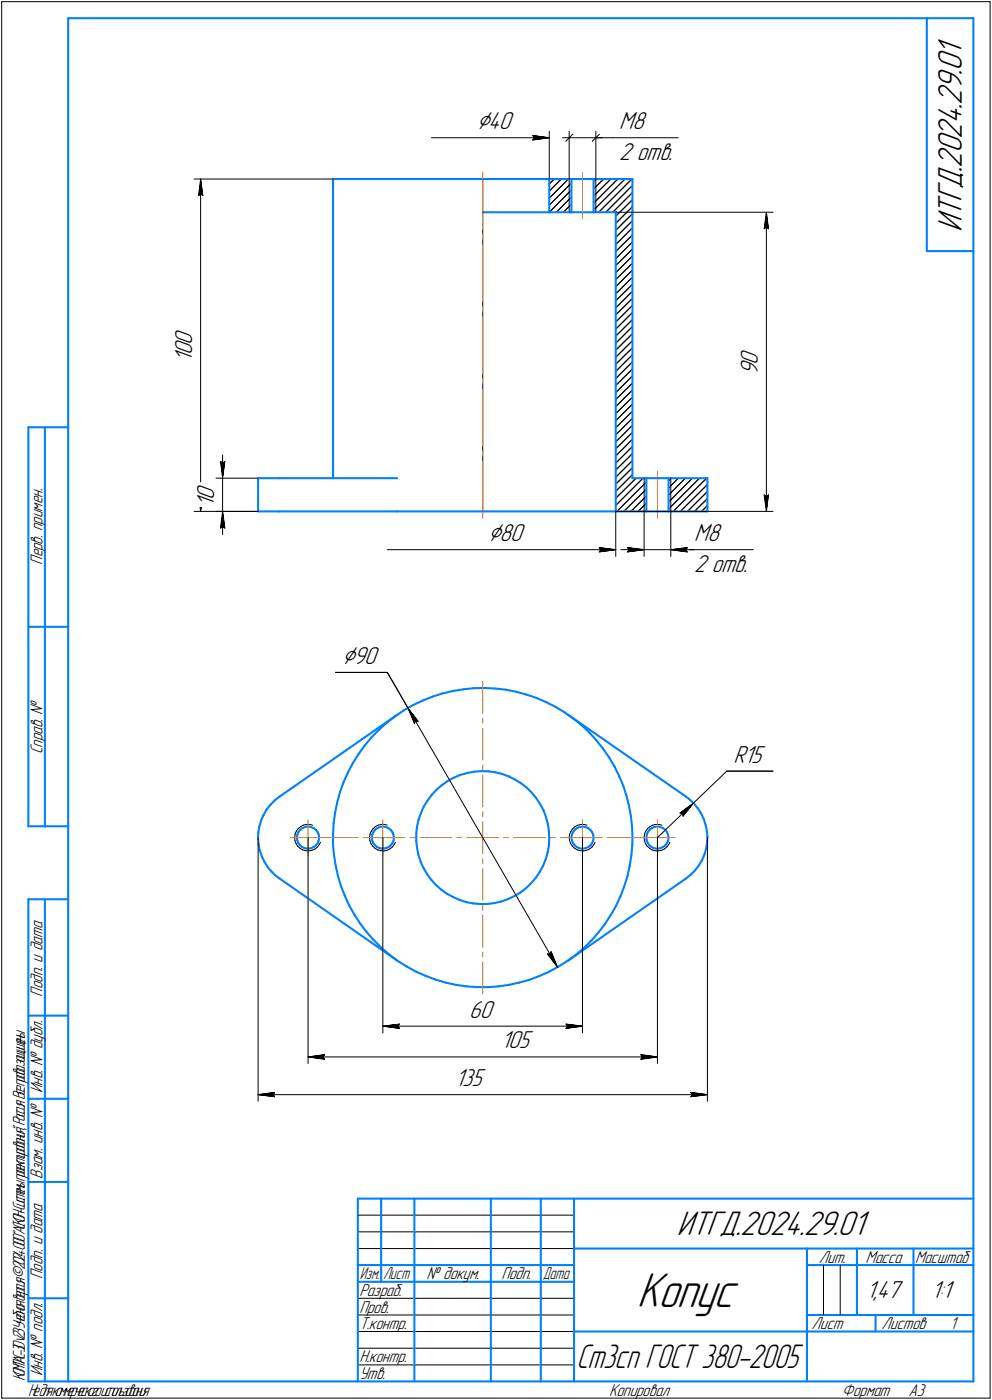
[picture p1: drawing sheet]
<svg xmlns="http://www.w3.org/2000/svg" width="298mm" height="421mm" viewBox="0 0 298 421" stroke-linecap="round" stroke-linejoin="round" font-family="sans-serif">
<defs><g id="words">
<text font-size="15.6" x="191.4" y="393.1">Копус</text>
<g font-size="10.9">
<text x="289" y="69.6" transform="rotate(-90 289 69.6)">ИТГД.2024.29.01</text>
<text x="203.4" y="371.5">ИТГД.2024.29.01</text>
</g>
<text font-size="10.7" x="173.2" y="411.5">Ст3сп ГОСТ 380-2005</text>
<g font-size="8.5">
<text x="143.3" y="38.9">⌀40</text>
<text x="146.6" y="162.8">⌀80</text>
<text x="102.8" y="199.7">⌀90</text>
</g>
<g font-size="7.8">
<text x="186.1" y="38.9">M8</text>
<text x="186.1" y="48">2 отв.</text>
<text x="57.8" y="106.9" transform="rotate(-90 57.8 106.9)">0</text>
<text x="57.8" y="103.7" transform="rotate(-90 57.8 103.7)">0</text>
<text x="57.8" y="109" transform="rotate(-90 57.8 109)">1</text>
<text x="227.7" y="112.9" transform="rotate(-90 227.7 112.9)">9</text>
<text x="227.7" y="109.7" transform="rotate(-90 227.7 109.7)">0</text>
<text x="64.4" y="152.4" transform="rotate(-90 64.4 152.4)">1</text>
<text x="64.4" y="150.3" transform="rotate(-90 64.4 150.3)">0</text>
<text x="208.6" y="162.8">M8</text>
<text x="208.6" y="171.9">2 отв.</text>
<text x="220.4" y="229.4">R15</text>
<text x="141" y="306.1">60</text>
<text x="150.6" y="315.4">105</text>
<text x="136.8" y="326.7">135</text>
<text x="260.3" y="390.5">1,47</text>
<text x="279.9" y="390.5">1:1</text>
</g>
<g font-size="5.5">
<text x="12.8" y="169.9" transform="rotate(-90 12.8 169.9)">Перв. примен.</text>
<text x="12.8" y="226.8" transform="rotate(-90 12.8 226.8)">Справ. №</text>
<text x="12.8" y="299.7" transform="rotate(-90 12.8 299.7)">Подп. и дата</text>
<text x="12.8" y="328.8" transform="rotate(-90 12.8 328.8)">Инв. № дубл.</text>
<text x="12.8" y="354.6" transform="rotate(-90 12.8 354.6)">Взам. инв. №</text>
<text x="246.1" y="379.8">Лит.</text>
<text x="260.1" y="379.8">Масса</text>
<text x="12.8" y="384.7" transform="rotate(-90 12.8 384.7)">Подп. и дата</text>
<text x="108" y="389.8">Разраб.</text>
<text x="128.2" y="384.8">№ докум.</text>
<text x="150.6" y="384.8">Подп.</text>
<text x="108" y="394.8">Пров.</text>
<text x="108" y="399.8">Т.контр.</text>
<text x="243.9" y="399.8">Лист</text>
<text x="264.9" y="399.8">Листов</text>
<text x="285.4" y="399.8">1</text>
<text x="12.8" y="413.8" transform="rotate(-90 12.8 413.8)">Инв. № подл.</text>
<text x="108" y="409.8">Н.контр.</text>
<text x="108" y="414.8">Утв.</text>
<text x="183" y="419.8">Копировал</text>
<text x="253" y="419.8">Формат</text>
<text x="273" y="419.8">A3</text>
</g>
<g font-size="5.4">
<text x="275" y="379.8">Масштаб</text>
<text x="108.1" y="384.8">Изм.</text>
<text x="115.1" y="384.8">Лист</text>
<text x="163.1" y="384.8">Дата</text>
<text x="7.5" y="415.5" transform="rotate(-90 7.5 415.5)">КОМПАС-3Dv23Учебнаяверсия©2024ООО&quot;АСКОН-Системыпроектирования&quot;,Россия.Всеправазащищены.</text>
<text x="8.5" y="419.8">Недлякоммерческогоиспользования</text>
</g>
</g></defs>
<g fill="none" stroke="#0080ff" stroke-width=".62">
<path d="M20.5 5.5v410zM20.5 5.5h272zM278.5 5.5v70zM292.5 5.5v410zM100.1 53.8v90zM100.1 53.8h19.2zM119.3 53.8h25.8zM145.1 53.8h19.9zM165 53.8v10zM165 53.8h6.7zM171.7 53.8v10zM171.7 53.8h6.7z"/>
<path d="M178.4 53.8h11.6zM178.4 53.8v10zM190 53.8v90zM145.1 63.8h19.9zM165 63.8h6.7zM171.7 63.8h6.7zM178.4 63.8h6.6zM185 63.8v90zM278.5 75.5h14zM8.5 128.5v120zM8.5 128.5h12zM13.5 128.5v120z"/>
<path d="M77.6 143.8v10zM77.6 153.8h6.4zM77.6 143.8h6.4zM84 153.8h35.3zM84 143.8h35.3zM119.3 153.8h25.8zM145.1 153.8h39.9zM185 153.8h9.2zM190 143.8h4.2zM194.2 143.8v10zM194.2 153.8h6.7zM194.2 143.8h6.7z"/>
<path d="M200.9 143.8h11.7zM200.9 153.8h11.7zM200.9 143.8v10zM212.6 143.8v10zM8.5 188.5h12zM113.8 219.5l2.4-2.1zM113.8 219.5l-2.2 2.3zM116.2 217.4l2.5-2zM118.7 215.4l2.7-1.8zM121.4 213.6l2.7-1.5zM124.1 212.1l2.9-1.4zM127 210.7l3-1.2z"/>
<path d="M130 209.5l3-.9zM133 208.6l3.1-.8zM136.1 207.8l3.1-.5zM139.2 207.3l3.2-.3zM142.4 207l3.2-.1zM145.6 206.9l3.2 .2zM148.8 207.1l3.1 .3zM151.9 207.4l3.2 .7zM155.1 208.1l3.1 .8zM158.2 208.9l3 1zM161.2 209.9l2.9 1.3zM164.1 211.2l2.9 1.4z"/>
<path d="M167 212.6l2.7 1.7zM169.7 214.3l2.6 1.8zM170.7 215l35.4 24.6zM172.3 216.1l2.5 2zM174.8 218.1l2.3 2.2zM84 239.6l35.3-24.6zM102.2 238.3l-.9 3.1zM103.2 235.3l-1 3zM104.5 232.4l-1.3 2.9zM106 229.6l-1.5 2.8zM107.7 226.9l-1.7 2.7zM109.6 224.3l-1.9 2.6z"/>
<path d="M111.6 221.8l-2 2.5zM129.7 239.1l-1.2 1.7zM131.2 237.5l1.6-1.3zM131.2 237.5l-1.5 1.6zM132.8 236.2l1.7-1.3zM134.5 234.9l1.9-1zM136.4 233.9l1.9-.8zM138.3 233.1l2.1-.6zM140.4 232.5l2.1-.4zM142.5 232.1l2.1-.2zM144.6 231.9l2.1 .1zM146.7 232l2.1 .3z"/>
<path d="M148.8 232.3l2.1 .5zM150.9 232.8l2 .7zM152.9 233.5l1.9 1zM154.8 234.5l1.8 1.1zM156.6 235.6l1.7 1.3zM158.3 236.9l1.4 1.5zM159.7 238.4l1.4 1.6zM177.1 220.3l2.1 2.4zM179.2 222.7l2 2.5zM181.2 225.2l1.8 2.6zM183 227.8l1.6 2.7zM184.6 230.5l1.4 2.9z"/>
<path d="M186 233.4l1.3 2.9zM187.3 236.3l.9 3zM188.2 239.3l.8 3.1zM206.1 239.6l1.1 .8zM8.5 248.5h12zM77.6 252.2l.1 1.9zM77.6 250.4v1.8zM77.7 254.1l.4 1.8zM77.9 248.6l-.3 1.8zM78.1 255.9l.6 1.7zM78.5 246.8l-.6 1.8zM78.7 257.6l.8 1.6z"/>
<path d="M79.2 245.1l-.7 1.7zM79.5 259.2l.9 1.6zM80.1 243.5l-.9 1.6zM81.2 242.1l-1.1 1.4zM82.5 240.7l1.5-1.1zM82.5 240.7l-1.3 1.4zM89.2 251.9l.1 .8zM89.3 252.7l.3 .8zM89.4 251l-.2 .9zM89.6 253.5l.5 .7zM89.7 250.2l-.3 .8zM90.1 254.2l.7 .6z"/>
<path d="M90.3 249.5l.6-.5zM90.3 249.5l-.6 .7zM90.8 254.8l.8 .3zM90.9 249l.8-.3zM91.6 255.1l.9 .1zM91.7 248.7l.9-.1zM92.5 255.2h.1M92.6 255.2l.8-.1zM92.6 248.6l.8 .2zM93.4 255.1l.8-.3zM93.4 248.8l.9 .3zM94.2 254.8l.7-.5z"/>
<path d="M94.3 249.1l.6 .5zM94.9 249.6l.5 .7zM95.4 253.6l-.5 .7zM95.4 250.3l.4 .8zM95.7 252.8l-.3 .8zM95.8 251.1l.1 .9zM95.9 252l-.2 .8zM100.1 250.8v3.2zM100.1 254l.3 3.2zM100.2 247.6l-.1 3.2zM100.4 257.2l.5 3.1zM100.7 244.5l-.5 3.1z"/>
<path d="M101.3 241.4l-.6 3.1zM111.7 251.9l.1 .8zM111.8 252.7l.4 .8zM111.9 251l-.2 .9zM112.2 253.5l.5 .7zM112.2 250.2l-.3 .8zM112.7 254.2l.6 .6zM112.7 249.5l.8-.5zM112.7 249.5l-.5 .7zM113.3 254.8l.8 .3zM113.5 249l.7-.3zM114.1 255.1l.9 .1z"/>
<path d="M114.2 248.7l.9-.1zM115 255.2h.1M115 255.2l.9-.1zM115.1 248.6l.8 .2zM115.9 255.1l.8-.3zM115.9 248.8l.8 .3zM116.7 254.8l.7-.5zM116.7 249.1l.7 .5zM117.4 249.6l.5 .7zM117.9 253.6l-.5 .7zM117.9 250.3l.4 .8zM118.3 252.8l-.4 .8z"/>
<path d="M118.3 251.1l.1 .9zM118.4 252l-.1 .8zM125.1 250.7v2.2zM125.1 252.9l.2 2.1zM125.3 248.6l-.2 2.1zM125.3 255l.4 2zM125.7 257l.7 2.1zM125.8 246.5l-.5 2.1zM126.4 259.1l.8 1.9zM126.5 244.5l-.7 2zM127.3 242.6l-.8 1.9zM128.5 240.8l-1.2 1.8z"/>
<path d="M161.1 240l1.2 1.8zM162.3 241.8l1 1.9zM163.3 243.7l.7 1.9zM164 258.5l-.8 1.9zM164 245.6l.6 2.1zM164.5 256.4l-.5 2.1zM164.6 247.7l.3 2.1zM164.9 249.8l.1 2.1zM164.9 254.3l-.4 2.1zM165 252.2l-.1 2.1zM165 251.9v.3zM171.7 251.9l.1 .8z"/>
<path d="M171.8 252.7l.4 .8zM171.9 251l-.2 .9zM172.2 253.5l.5 .7zM172.2 250.2l-.3 .8zM172.7 254.2l.6 .6zM172.7 249.5l.8-.5zM172.7 249.5l-.5 .7zM173.3 254.8l.8 .3zM173.5 249l.7-.3zM174.1 255.1l.9 .1zM174.2 248.7l.9-.1zM175 255.2h.1"/>
<path d="M175 255.2l.9-.1zM175.1 248.6l.8 .2zM175.9 255.1l.8-.3zM175.9 248.8l.8 .3zM176.7 254.8l.7-.5zM176.7 249.1l.7 .5zM177.4 249.6l.5 .7zM177.9 253.6l-.5 .7zM177.9 250.3l.4 .8zM178.3 252.8l-.4 .8zM178.3 251.1l.1 .9zM178.4 252l-.1 .8z"/>
<path d="M189 242.4l.6 3.2zM189.6 245.6l.3 3.2zM189.7 257.3l-.5 3.2zM189.9 248.8l.1 3.1zM190 254.2l-.3 3.1zM190 251.9v2.3zM194.2 251.9l.1 .8zM194.3 251l-.1 .9zM194.3 252.7l.3 .8zM194.6 253.5l.5 .7zM194.7 250.2l-.4 .8zM195.1 254.2l.7 .6z"/>
<path d="M195.2 249.5l.7-.5zM195.2 249.5l-.5 .7zM195.8 254.8l.8 .3zM195.9 249l.8-.3zM196.6 255.1l.9 .1zM196.7 248.7l.9-.1zM197.5 255.2h.1M197.6 255.2l.8-.1zM197.6 248.6l.9 .2zM198.4 255.1l.8-.3zM198.5 248.8l.7 .3zM199.2 254.8l.7-.5z"/>
<path d="M199.2 249.1l.7 .5zM199.9 249.6l.5 .7zM200.4 253.6l-.5 .7zM200.4 250.3l.4 .8zM200.8 252.8l-.4 .8zM200.8 251.1l.1 .9zM200.9 252l-.1 .8zM207.2 240.4l1.2 1.2zM208.4 241.6l1.2 1.4zM209.6 243l1.1 1.6zM210.7 244.6l.7 1.7zM210.9 258.7l-.9 1.6z"/>
<path d="M211.4 246.3l.6 1.7zM211.7 257l-.8 1.7zM212 248l.4 1.8zM212.2 255.3l-.5 1.7zM212.4 249.8l.2 1.8zM212.5 253.5l-.3 1.8zM212.6 251.6l-.1 1.9zM8.5 270.5v145zM8.5 270.5h12zM13.5 270.5v145zM80.4 260.8l1.2 1.4zM81.6 262.2l1.4 1.3z"/>
<path d="M83 263.5l1 .7zM84 264.2l35.3 24.7zM100.9 260.3l.6 3.1zM101.5 263.4l.9 3.1zM102.4 266.5l1.2 3zM103.6 269.5l1.3 2.8zM104.9 272.3l1.6 2.8zM106.5 275.1l1.8 2.7zM108.3 277.8l1.9 2.6zM127.2 261l1.1 1.9zM128.3 262.9l1.2 1.7zM129.5 264.6l1.5 1.5z"/>
<path d="M131 266.1l1.5 1.4zM132.5 267.5l1.8 1.3zM134.3 268.8l1.8 1zM136.1 269.8l2 .9zM138.1 270.7l2 .6zM140.1 271.3l2.1 .4zM142.2 271.7l2.1 .2zM144.3 271.9h2.1zM146.4 271.9l2.2-.3zM148.6 271.6l2-.4zM150.6 271.2l2-.8zM152.6 270.4l1.9-.9z"/>
<path d="M154.5 269.5l1.9-1.1zM156.4 268.4l1.6-1.2zM158 267.2l1.6-1.5zM161 264l-1.4 1.7zM162.2 262.3l-1.2 1.7zM163.2 260.4l-1 1.9zM181.8 277.9l-2 2.6zM183.5 275.3l-1.7 2.6zM185.1 272.5l-1.6 2.8zM186.4 269.6l-1.3 2.9zM187.6 266.6l-1.2 3zM188.5 263.6l-.9 3z"/>
<path d="M189.2 260.5l-.7 3.1zM206.1 264.2l1.4-1.1zM208.8 261.8l-1.3 1.3zM210 260.3l-1.2 1.5zM110.2 280.4l2.1 2.3zM112.3 282.7l2.2 2.3zM114.5 285l2.5 2.1zM117 287.1l2.5 1.9zM119.5 289l2.7 1.7zM122.2 290.7l2.8 1.5zM125 292.2l2.9 1.3zM127.9 293.5l3 1.1z"/>
<path d="M130.9 294.6l3 .9zM133.9 295.5l3.1 .7zM137 296.2l3.2 .5zM140.2 296.7l3.2 .2zM143.4 296.9h3.2zM146.6 296.9l3.1-.2zM149.7 296.7l3.2-.5zM152.9 296.2l3.1-.7zM156 295.5l3.1-.8zM159.1 294.7l3-1.1zM162.1 293.6l2.9-1.3zM165 292.3l2.8-1.6z"/>
<path d="M167.8 290.7l2.7-1.6zM170.5 289.1l2.6-1.9zM170.7 288.9l35.4-24.7zM173.1 287.2l2.4-2.1zM175.5 285.1l2.2-2.3zM179.8 280.5l-2.1 2.3zM8.5 305.5h12zM8.5 330.5h12zM8.5 355.5h12zM107.5 360.5h185zM107.5 360.5v55zM114.5 360.5v25z"/>
<path d="M124.5 360.5v55zM147.5 360.5v55zM162.5 360.5v55zM172.5 360.5v55zM172.5 375.5h120zM242.5 375.5v40zM257.5 375.5v20zM274.5 375.5v20zM8.5 390.5h12zM107.5 380.5h65zM107.5 385.5h65zM242.5 380.5h15z"/>
<path d="M242.5 395.5h50zM257.5 380.5h35zM263.1 395.5v5zM8.5 415.5h12zM20.5 415.5h272zM172.5 400.5h70zM242.5 400.5h50z"/>
</g>
<g fill="none" stroke="#000" stroke-width=".3">
<path d="M.5 .5v420zM.5 .5h297zM297.5 .5v420zM165 39.5v14.3zM171 39.5v14.3zM179 39.5v14.3zM58.3 53.8h41.8zM59.7 58.8l.6-.5zM60.3 53.8l.7 5zM60.3 58.3l.7 .5zM60.3 53.8l-.6 5zM60.3 53.8v100z"/>
<path d="M129.7 41.4h35.3zM145.1 53.8v100zM160.1 42.1l4.9-.7zM160.1 40.8l.4 .6zM160.1 40.8l4.9 .6zM160.5 41.4l-.4 .7zM165 59.6l5.8-5.8zM165 57.5l3.7-3.7zM165 55.3l1.6-1.5zM169.1 41.4h1.9zM171 53.8v10zM171 41.4h8z"/>
<path d="M171.7 59.3l-4.5 4.5zM171.7 57.1l-6.7 6.7zM172.1 40.4l-2.1 2.1zM178 42.5l2.1-2.1zM178.4 59l5.2-5.2zM178.4 56.8l3-3zM178.4 54.8l.9-1zM179 53.8v10zM179 41.4h5.1zM179 41.4h2.1zM184.1 41.4h19.7zM190 55.8l-8 8z"/>
<path d="M165 61.7l6.7-6.7zM169.3 63.8l2.4-2.4zM171.7 63.5l-.3 .3zM178.4 63.2l9.4-9.4zM178.4 61.1l7.2-7.3zM179.9 63.8l10-10zM184.1 63.8l5.9-5.9zM185 79.9l5-5zM185 77.8l5-5zM185 75.6l5-4.9zM185 73.5l5-5zM185 71.4l5-5z"/>
<path d="M185 69.3l5-5zM185 67.2l5-5.1zM185 65l5-4.9zM185 63.8h47.3zM229.6 68.8l.7-.5zM230.3 63.8l.6 5zM230.3 68.3l.6 .5zM230.3 63.8l-.7 5zM230.3 63.8v90zM185 99l5-5zM185 96.9l5-5.1zM185 94.7l5-5z"/>
<path d="M185 92.6l5-5zM185 90.5l5-5zM185 88.4l5-5zM185 86.2l5-5zM185 84.1l5-5zM185 82l5-5zM185 118.1l5-5zM185 115.9l5-4.9zM185 113.8l5-5zM185 111.7l5-5zM185 109.6l5-5zM185 107.5l5-5.1z"/>
<path d="M185 105.3l5-4.9zM185 103.2l5-5zM185 101.1l5-5zM66.3 138.8l.6 .5zM66.3 138.8l.6 5zM66.9 139.3l.7-.5zM66.9 136.8v7zM67.6 138.8l-.7 5zM185 139.3l5-5zM185 137.2l5-5.1zM185 135l5-5zM185 132.9l5-5z"/>
<path d="M185 130.8l5-5zM185 128.7l5-5zM185 126.5l5-5zM185 124.4l5-5zM185 122.3l5-5zM185 120.2l5-5zM58.3 153.8h19.3zM59.7 148.8l.6 5zM59.7 148.8l.6 .6zM60.3 149.4l.7-.6zM61 148.8l-.7 5zM64.9 153.8h12.7z"/>
<path d="M64.9 143.8h12.7zM66.3 158.8l.6-.5zM66.9 153.8l-.6 5zM66.9 158.3l.7 .5zM66.9 153.8l.7 5zM66.9 153.8v7zM66.9 143.8v10zM185 152l8.2-8.2zM185 149.9l6.1-6.1zM185 147.8l5-5.1zM185 145.6l5-4.9zM185 143.5l5-5z"/>
<path d="M185 141.4l5-5zM185 153.8v13.6zM185 153.8h47.3zM185.4 153.8l8.8-8.9zM187.5 153.8l6.7-6.7zM189.6 153.8l4.6-4.6zM191.7 153.8l2.5-2.5zM193.5 143.8v10zM193.5 153.8v13.6zM193.8 153.8l.4-.4zM200.9 153.1l9.3-9.3zM200.9 148.9l5.1-5.1z"/>
<path d="M200.9 144.7l.8-.9zM201.6 143.8v10zM201.6 153.8v13.6zM202.3 153.8l10-10zM203.8 143.8l-2.9 3zM204.4 153.8l8.2-8.1zM206.6 153.8l6-6zM208.1 143.8l-7.2 7.2zM208.7 153.8l3.9-3.8zM210.8 153.8l1.8-1.7zM229.6 148.8l.7 5zM229.6 148.8l.7 .6z"/>
<path d="M230.3 149.4l.6-.6zM230.9 148.8l-.6 5zM116.4 165.3h68.6zM180.1 166l4.9-.7zM180.1 164.7l.5 .6zM180.1 164.7l4.9 .6zM180.6 165.3l-.5 .7zM186.5 165.3h7zM188.5 164.7l5 .6zM188.5 164.7l.5 .6zM188.5 166l5-.7zM189 165.3l-.5 .7z"/>
<path d="M193.5 165.3h8.1zM201.6 165.3h4.9zM201.6 165.3l4.9 .7zM201.6 165.3l4.9-.6zM201.6 165.3h7zM206 165.3l.5 .7zM206.5 164.7l-.5 .6zM206.6 165.3h19.7zM100.8 202.2h15.6zM116.4 202.2l6.2 10.8zM122.6 213l3 4zM122.6 213l1.9 4.6z"/>
<path d="M122.6 213l44.9 77.9zM124.8 216.9l.8 .1zM124.8 216.9l-.3 .7zM218.4 231.9h13.9zM77.6 251.9v79.3zM88.6 251.9v.9zM88.6 252.8l.4 .9zM88.7 250.9l-.1 1zM89 253.7l.5 .8zM89 250l-.3 .9zM89.5 254.5l.6 .6zM89.6 249.3l.7-.7z"/>
<path d="M89.6 249.3l-.6 .7zM90.1 255.1l.9 .5zM90.3 248.6l.8-.4zM91 255.6l.9 .3zM91.1 248.2l1-.2zM91.9 255.9h1zM92.1 248h.9zM92.6 251.9v68zM92.9 255.9l.9-.2zM93 248l.9 .2zM93.8 255.7l.9-.3zM94.7 255.4l.7-.7z"/>
<path d="M96 254l-.6 .7zM96.3 253.3l-.3 .7zM111 251.9l.1 .9zM111.1 252.8l.4 .9zM111.2 250.9l-.2 1zM111.5 253.7l.5 .8zM111.5 250l-.3 .9zM112 254.5l.7 .6zM112.1 249.3l.7-.7zM112.1 249.3l-.6 .7zM112.7 255.1l.8 .5zM112.8 248.6l.8-.4z"/>
<path d="M113.5 255.6l.9 .3zM113.6 248.2l.9-.2zM114.4 255.9h1zM114.5 248h1zM115 251.9v58.8zM115.4 255.9l.9-.2zM115.5 248l.9 .2zM116.3 255.7l.8-.3zM117.1 255.4l.8-.7zM118.5 254l-.6 .7zM118.8 253.3l-.3 .7zM171 251.9l.1 .9z"/>
<path d="M171.1 252.8l.4 .9zM171.2 250.9l-.2 1zM171.5 253.7l.5 .8zM171.5 250l-.3 .9zM172 254.5l.7 .6zM172.1 249.3l.7-.7zM172.1 249.3l-.6 .7zM172.7 255.1l.8 .5zM172.8 248.6l.8-.4zM173.5 255.6l.9 .3zM173.6 248.2l.9-.2zM174.4 255.9h1z"/>
<path d="M174.5 248h1zM175 251.9v58.8zM175.4 255.9l.9-.2zM175.5 248l.9 .2zM176.3 255.7l.8-.3zM177.1 255.4l.8-.7zM178.5 254l-.6 .7zM178.8 253.3l-.3 .7zM193.5 251.9l.2 .9zM193.7 250.9l-.2 1zM193.7 252.8l.2 .9zM193.9 253.7l.6 .8z"/>
<path d="M194 250l-.3 .9zM194.5 254.5l.7 .6zM194.6 249.3l.7-.7zM194.6 249.3l-.6 .7zM195.2 255.1l.8 .5zM195.3 248.6l.8-.4zM196 255.6l.9 .3zM196.1 248.2l.9-.2zM196.9 255.9h.9zM197 248h1zM197.6 251.9v68zM197.6 251.9l10.8-10.4z"/>
<path d="M197.8 255.9l1-.2zM198 248l.9 .2zM198.8 255.7l.8-.3zM199.6 255.4l.8-.7zM200.9 254l-.5 .7zM201.3 253.3l-.4 .7zM204.3 244.5l.8 .1zM204.3 244.5l4.1-3zM205.1 244.6l.1 .9zM208.4 241.5l10-9.6zM208.4 241.5l-3.2 4zM212.6 251.9v79.3z"/>
<path d="M164.5 286.9l3 4zM164.5 286.9l.8 .1zM165.6 286.2l-.3 .8zM165.6 286.2l1.9 4.7zM92.6 317.9l4.9-.7zM92.6 317.9l4.9 .7zM92.6 317.9h105zM97 317.9l.5 .7zM97.5 317.2l-.5 .7zM115 308.6l5.1-.6zM115 308.6l5.1 .7zM115 308.6h60z"/>
<path d="M119.5 308.6l.6 .7zM120.1 308l-.6 .6zM170.1 309.3l4.9-.7zM170.1 308l.5 .6zM170.1 308l4.9 .6zM170.6 308.6l-.5 .7zM192.5 318.6l5.1-.7zM192.5 317.2l.5 .7zM192.5 317.2l5.1 .7zM193 317.9l-.5 .7zM77.6 329.2l4.9-.6zM77.6 329.2l4.9 .7z"/>
<path d="M77.6 329.2h135zM82.1 329.2l.4 .7zM82.5 328.6l-.4 .6zM207.5 329.9l5.1-.7zM207.5 328.6l.6 .6zM207.5 328.6l5.1 .6zM208.1 329.2l-.6 .7zM107.5 370.5h65zM107.5 375.5h65zM107.5 365.5h65zM107.5 390.5h65zM107.5 395.5h65z"/>
<path d="M247.5 380.5v15zM252.5 380.5v15zM107.5 400.5h65zM107.5 405.5h65zM107.5 410.5h65zM.5 420.5h297z"/>
</g>
<g fill="none" stroke="#ff8000" stroke-width=".3">
<path d="M145.1 51.8v17.2zM175 51.8v14zM145.1 73.5v17.2zM145.1 70.4v1.6zM145.1 95.3v17.1zM145.1 92.2v1.6zM145.1 117v17.1zM145.1 113.9v1.6zM145.1 138.7v17.1zM145.1 135.6v1.6zM197.6 141.8v14zM145.1 204.9v9.6z"/>
<path d="M145.1 216v1.5zM145.1 219v9.5zM145.1 230.1v1.5zM145.1 233.1v9.6zM87.2 251.9h5.4zM92.6 251.9h5.3zM92.6 251.9v5.4zM92.6 246.6v5.3zM98 251.9h9.6zM109.1 251.9h1.5zM109.7 251.9h5.3zM112.1 251.9h9.6z"/>
<path d="M115 251.9h5.4zM115 251.9v5.4zM115 246.6v5.3zM123.2 251.9h1.5zM126.2 251.9h9.5zM137.3 251.9h1.4zM140.3 251.9h4.8zM145.1 251.9h4.8zM145.1 258.2v1.5zM145.1 251.9v4.8zM145.1 244.1v1.5zM145.1 247.1v4.8z"/>
<path d="M151.3 251.9h1.6zM154.3 251.9h9.6zM165.4 251.9h1.5zM168.4 251.9h9.6zM169.7 251.9h5.3zM175 251.9h5.4zM175 251.9v5.4zM175 246.6v5.3zM179.5 251.9h1.5zM182.5 251.9h9.5zM192.2 251.9h5.4zM197.6 251.9h5.3z"/>
<path d="M197.6 251.9v5.4zM197.6 246.6v5.3zM145.1 275.3v9.6zM145.1 272.3v1.5zM145.1 261.2v9.6zM145.1 289.3v9.6zM145.1 286.3v1.6z"/>
</g>
<g fill="#fff" stroke="#fff" stroke-width=".3">
<path d="M146.6 157.1h11.7zM146.6 157.1h11.7zM146.6 157.2h11.7zM146.6 157.3h11.7zM146.6 157.3h11.7zM146.6 157.4h11.7zM146.6 157.4h11.7zM146.6 157.5h11.7zM146.6 157.5h11.7zM146.6 157.6h11.7zM146.6 157.6h11.7zM146.6 157.7h11.7zM146.6 157.8h11.7zM146.6 157.8h11.7zM146.6 157.9h11.7zM146.6 157.9h11.7zM146.6 158h11.7zM146.6 158h11.7zM146.6 158.1h11.7zM146.6 158.2h11.7zM146.6 158.2h11.7zM146.6 158.3h11.7zM146.6 158.3h11.7zM146.6 158.4h11.7zM146.6 158.4h11.7zM146.6 158.5h11.7zM146.6 158.6h11.7zM146.6 158.6h11.7zM146.6 158.7h11.7zM146.6 158.7h11.7zM146.6 158.8h11.7zM146.6 158.8h11.7zM146.6 158.9h11.7zM146.6 158.9h11.7zM146.6 159h11.7zM146.6 159.1h11.7zM146.6 159.1h11.7zM146.6 159.2h11.7zM146.6 159.2h11.7zM146.6 159.3h11.7zM146.6 159.3h11.7zM146.6 159.4h11.7zM146.6 159.5h11.7zM146.6 159.5h11.7zM146.6 159.6h11.7zM146.6 159.6h11.7zM146.6 159.7h11.7zM146.6 159.7h11.7zM146.6 159.8h11.7zM146.6 159.9h11.7zM146.6 159.9h11.7zM146.6 160h11.7zM146.6 160h11.7zM146.6 160.1h11.7zM146.6 160.1h11.7zM146.6 160.2h11.7zM146.6 160.2h11.7zM146.6 160.3h11.7zM146.6 160.4h11.7zM146.6 160.4h11.7zM146.6 160.5h11.7zM146.6 160.5h11.7zM146.6 160.6h11.7zM146.6 160.6h11.7zM146.6 160.7h11.7zM146.6 160.8h11.7zM146.6 160.8h11.7zM146.6 160.9h11.7zM146.6 160.9h11.7zM146.6 161h11.7zM146.6 161h11.7zM146.6 161.1h11.7zM146.6 161.1h11.7zM146.6 161.2h11.7zM146.6 161.3h11.7zM146.6 161.3h11.7zM146.6 161.4h11.7zM146.6 161.4h11.7zM146.6 161.5h11.7zM146.6 161.5h11.7zM146.6 161.6h11.7zM146.6 161.7h11.7zM146.6 161.7h11.7zM146.6 161.8h11.7zM146.6 161.8h11.7zM146.6 161.9h11.7zM146.6 161.9h11.7zM146.6 162h11.7zM146.6 162.1h11.7zM146.6 162.1h11.7zM146.6 162.2h11.7zM146.6 162.2h11.7zM146.6 162.3h11.7zM146.6 162.3h11.7zM146.6 162.4h11.7zM146.6 162.4h11.7zM146.6 162.5h11.7zM146.6 162.6h11.7zM146.6 162.6h11.7zM146.6 162.7h11.7zM146.6 162.7h11.7zM146.6 162.8h11.7zM146.6 162.8h11.7zM146.6 162.9h11.7zM146.6 163h11.7zM146.6 163h11.7zM146.6 163.1h11.7zM146.6 163.1h11.7zM146.6 163.2h11.7zM146.6 163.2h11.7zM146.6 163.3h11.7zM146.6 163.4h11.7zM146.6 163.4h11.7zM146.6 163.5h11.7zM146.6 163.5h11.7zM146.6 163.6h11.7zM146.6 163.6h11.7zM146.6 163.7h11.7zM146.6 163.7h11.7zM146.6 163.8h11.7zM146.6 163.9h11.7zM146.6 163.9h11.7zM146.6 164h11.7zM146.6 164h11.7zM146.6 164.1h11.7zM146.6 164.1h11.7zM146.6 164.2h11.7zM146.6 164.3h11.7zM146.6 164.3h11.7z"/>
<path d="M179.5 164.2h.6zM179.5 164.3h1zM179.5 164.3h1.5zM179.5 164.4h1.9zM179.5 164.4h2.4zM179.5 164.5h2.9zM179.5 164.5h3.3zM179.5 164.6h3.8zM179.5 164.6h3.9zM179.5 164.7h4.1zM179.5 164.8h4.2zM179.5 164.8h4.3zM179.5 164.9h4.5zM179.5 164.9h4.6zM179.5 165h4.7zM179.5 165h4.9zM179.5 165.1h5zM179.5 165.2h5.1zM179.5 165.2h5.3zM179.5 165.3h5.4zM179.5 165.3h5.5zM179.5 165.4h5.4zM179.5 165.4h5.3zM179.5 165.5h5.1zM179.5 165.6h5zM179.5 165.6h4.9zM179.5 165.7h4.7zM179.5 165.7h4.6zM179.5 165.8h4.5zM179.5 165.8h4.3zM179.5 165.9h4.2zM179.5 165.9h4.1zM179.5 166h3.9zM179.5 166.1h3.8zM179.5 166.1h3.4zM179.5 166.2h3zM179.5 166.2h2.5zM179.5 166.3h2.1zM179.5 166.3h1.7zM179.5 166.4h1.3zM179.5 166.5h.9zM179.5 166.5h.5z"/>
<path d="M143.3 33.2h11.6zM143.3 33.2h11.6zM143.3 33.3h11.6zM143.3 33.4h11.6zM143.3 33.4h11.6zM143.3 33.5h11.6zM143.3 33.5h11.6zM143.3 33.6h11.6zM143.3 33.6h11.6zM143.3 33.7h11.6zM143.3 33.8h11.6zM143.3 33.8h11.6zM143.3 33.9h11.6zM143.3 33.9h11.6zM143.3 34h11.6zM143.3 34h11.6zM143.3 34.1h11.6zM143.3 34.1h11.6zM143.3 34.2h11.6zM143.3 34.3h11.6zM143.3 34.3h11.6zM143.3 34.4h11.6zM143.3 34.4h11.6zM143.3 34.5h11.6zM143.3 34.5h11.6zM143.3 34.6h11.6zM143.3 34.7h11.6zM143.3 34.7h11.6zM143.3 34.8h11.6zM143.3 34.8h11.6zM143.3 34.9h11.6zM143.3 34.9h11.6zM143.3 35h11.6zM143.3 35.1h11.6zM143.3 35.1h11.6zM143.3 35.2h11.6zM143.3 35.2h11.6zM143.3 35.3h11.6zM143.3 35.3h11.6zM143.3 35.4h11.6zM143.3 35.4h11.6zM143.3 35.5h11.6zM143.3 35.6h11.6zM143.3 35.6h11.6zM143.3 35.7h11.6zM143.3 35.7h11.6zM143.3 35.8h11.6zM143.3 35.8h11.6zM143.3 35.9h11.6zM143.3 36h11.6zM143.3 36h11.6zM143.3 36.1h11.6zM143.3 36.1h11.6zM143.3 36.2h11.6zM143.3 36.2h11.6zM143.3 36.3h11.6zM143.3 36.4h11.6zM143.3 36.4h11.6zM143.3 36.5h11.6zM143.3 36.5h11.6zM143.3 36.6h11.6zM143.3 36.6h11.6zM143.3 36.7h11.6zM143.3 36.7h11.6zM143.3 36.8h11.6zM143.3 36.9h11.6zM143.3 36.9h11.6zM143.3 37h11.6zM143.3 37h11.6zM143.3 37.1h11.6zM143.3 37.1h11.6zM143.3 37.2h11.6zM143.3 37.3h11.6zM143.3 37.3h11.6zM143.3 37.4h11.6zM143.3 37.4h11.6zM143.3 37.5h11.6zM143.3 37.5h11.6zM143.3 37.6h11.6zM143.3 37.6h11.6zM143.3 37.7h11.6zM143.3 37.8h11.6zM143.3 37.8h11.6zM143.3 37.9h11.6zM143.3 37.9h11.6zM143.3 38h11.6zM143.3 38h11.6zM143.3 38.1h11.6zM143.3 38.2h11.6zM143.3 38.2h11.6zM143.3 38.3h11.6zM143.3 38.3h11.6zM143.3 38.4h11.6zM143.3 38.4h11.6zM143.3 38.5h11.6zM143.3 38.6h11.6zM143.3 38.6h11.6zM143.3 38.7h11.6zM143.3 38.7h11.6zM143.3 38.8h11.6zM143.3 38.8h11.6zM143.3 38.9h11.6zM143.3 38.9h11.6zM143.3 39h11.6zM143.3 39.1h11.6zM143.3 39.1h11.6zM143.3 39.2h11.6zM143.3 39.2h11.6zM143.3 39.3h11.6zM143.3 39.3h11.6zM143.3 39.4h11.6zM143.3 39.5h11.6zM143.3 39.5h11.6zM143.3 39.6h11.6zM143.3 39.6h11.6zM143.3 39.7h11.6zM143.3 39.7h11.6zM143.3 39.8h11.6zM143.3 39.8h11.6zM143.3 39.9h11.6zM143.3 40h11.6zM143.3 40h11.6zM143.3 40.1h11.6zM143.3 40.1h11.6zM143.3 40.2h11.6zM143.3 40.2h11.6zM143.3 40.3h11.6zM143.3 40.4h11.6zM143.3 40.4h11.6z"/>
<path d="M159.6 40.2h.4zM159.6 40.3h.8zM159.6 40.4h1.2zM159.6 40.4h1.6zM159.6 40.5h2.1zM159.6 40.5h2.5zM159.6 40.6h2.8zM159.6 40.6h3.2zM159.6 40.7h3.6zM159.6 40.8h3.8zM159.6 40.8h3.9zM159.6 40.9h4.1zM159.6 40.9h4.2zM159.6 41h4.4zM159.6 41h4.5zM159.6 41.1h4.7zM159.6 41.1h4.8zM159.6 41.2h4.9zM159.6 41.3h5zM159.6 41.3h5.2zM159.6 41.4h5.3zM159.6 41.4h5.4zM159.6 41.5h5.3zM159.6 41.5h5.2zM159.6 41.6h5zM159.6 41.7h4.9zM159.6 41.7h4.8zM159.6 41.8h4.7zM159.6 41.8h4.5zM159.6 41.9h4.4zM159.6 41.9h4.2zM159.6 42h4.1zM159.6 42.1h3.9zM159.6 42.1h3.8zM159.6 42.2h3.6zM159.6 42.2h3.2zM159.6 42.3h2.8zM159.6 42.3h2.5zM159.6 42.4h2.1zM159.6 42.4h1.6zM159.6 42.5h1.2zM159.6 42.6h.8zM159.6 42.6h.4z"/>
<path d="M52.2 98.7h7.1zM52.2 98.7h7.1zM52.2 98.8h7.1zM52.2 98.8h7.1zM52.2 98.9h7.1zM52.2 98.9h7.1zM52.2 99h7.1zM52.2 99.1h7.1zM52.2 99.1h7.1zM52.2 99.2h7.1zM52.2 99.2h7.1zM52.2 99.3h7.1zM52.2 99.3h7.1zM52.2 99.4h7.1zM52.2 99.5h7.1zM52.2 99.5h7.1zM52.2 99.6h7.1zM52.2 99.6h7.1zM52.2 99.7h7.1zM52.2 99.7h7.1zM52.2 99.8h7.1zM52.2 99.9h7.1zM52.2 99.9h7.1zM52.2 100h7.1zM52.2 100h7.1zM52.2 100.1h7.1zM52.2 100.1h7.1zM52.2 100.2h7.1zM52.2 100.2h7.1zM52.2 100.3h7.1zM52.2 100.4h7.1zM52.2 100.4h7.1zM52.2 100.5h7.1zM52.2 100.5h7.1zM52.2 100.6h7.1zM52.2 100.6h7.1zM52.2 100.7h7.1zM52.2 100.8h7.1zM52.2 100.8h7.1zM52.2 100.9h7.1zM52.2 100.9h7.1zM52.2 101h7.1zM52.2 101h7.1zM52.2 101.1h7.1zM52.2 101.1h7.1zM52.2 101.2h7.1zM52.2 101.3h7.1zM52.2 101.3h7.1zM52.2 101.4h7.1zM52.2 101.4h7.1zM52.2 101.5h7.1zM52.2 101.5h7.1zM52.2 101.6h7.1zM52.2 101.7h7.1zM52.2 101.7h7.1zM52.2 101.8h7.1zM52.2 101.8h7.1zM52.2 101.9h7.1zM52.2 101.9h7.1zM52.2 102h7.1zM52.2 102.1h7.1zM52.2 102.1h7.1zM52.2 102.2h7.1zM52.2 102.2h7.1zM52.2 102.3h7.1zM52.2 102.3h7.1zM52.2 102.4h7.1zM52.2 102.4h7.1zM52.2 102.5h7.1zM52.2 102.6h7.1zM52.2 102.6h7.1zM52.2 102.7h7.1zM52.2 102.7h7.1zM52.2 102.8h7.1zM52.2 102.8h7.1zM52.2 102.9h7.1zM52.2 103h7.1zM52.2 103h7.1zM52.2 103.1h7.1zM52.2 103.1h7.1zM52.2 103.2h7.1zM52.2 103.2h7.1zM52.2 103.3h7.1zM52.2 103.3h7.1zM52.2 103.4h7.1zM52.2 103.5h7.1zM52.2 103.5h7.1zM52.2 103.6h7.1zM52.2 103.6h7.1zM52.2 103.7h7.1zM52.2 103.7h7.1zM52.2 103.8h7.1zM52.2 103.9h7.1zM52.2 103.9h7.1zM52.2 104h7.1zM52.2 104h7.1zM52.2 104.1h7.1zM52.2 104.1h7.1zM52.2 104.2h7.1zM52.2 104.3h7.1zM52.2 104.3h7.1zM52.2 104.4h7.1zM52.2 104.4h7.1zM52.2 104.5h7.1zM52.2 104.5h7.1zM52.2 104.6h7.1zM52.2 104.6h7.1zM52.2 104.7h7.1zM52.2 104.8h7.1zM52.2 104.8h7.1zM52.2 104.9h7.1zM52.2 104.9h7.1zM52.2 105h7.1zM52.2 105h7.1zM52.2 105.1h7.1zM52.2 105.2h7.1zM52.2 105.2h7.1zM52.2 105.3h7.1zM52.2 105.3h7.1zM52.2 105.4h7.1zM52.2 105.4h7.1zM52.2 105.5h7.1zM52.2 105.6h7.1zM52.2 105.6h7.1zM52.2 105.7h7.1zM52.2 105.7h7.1zM52.2 105.8h7.1zM52.2 105.8h7.1zM52.2 105.9h7.1zM52.2 105.9h7.1zM52.2 106h7.1zM52.2 106.1h7.1zM52.2 106.1h7.1zM52.2 106.2h7.1zM52.2 106.2h7.1zM52.2 106.3h7.1zM52.2 106.3h7.1zM52.2 106.4h7.1zM52.2 106.5h7.1zM52.2 106.5h7.1zM52.2 106.6h7.1zM52.2 106.6h7.1zM52.2 106.7h7.1zM52.2 106.7h7.1zM52.2 106.8h7.1zM52.2 106.8h7.1zM52.2 106.9h7.1zM52.2 107h7.1zM52.2 107h7.1zM52.2 107.1h7.1zM52.2 107.1h7.1zM52.2 107.2h7.1zM52.2 107.2h7.1zM52.2 107.3h7.1zM52.2 107.4h7.1zM52.2 107.4h7.1zM52.2 107.5h7.1zM52.2 107.5h7.1zM52.2 107.6h7.1zM52.2 107.6h7.1zM52.2 107.7h7.1zM52.2 107.8h7.1zM52.2 107.8h7.1zM52.2 107.9h7.1zM52.2 107.9h7.1zM52.2 108h7.1zM52.2 108h7.1zM52.2 108.1h7.1zM52.2 108.1h7.1zM52.2 108.2h7.1zM52.2 108.3h7.1zM52.2 108.3h7.1zM52.2 108.4h7.1zM52.2 108.4h7.1zM52.2 108.5h7.1zM52.2 108.5h7.1zM52.2 108.6h7.1zM52.2 108.7h7.1zM52.2 108.7h7.1zM52.2 108.8h7.1zM52.2 108.8h7.1zM52.2 108.9h7.1zM52.2 108.9h7.1z"/>
<path d="M59.1 148.3h2.4zM59.2 148.4h2.3zM59.2 148.4h2.3zM59.2 148.5h2.3zM59.2 148.6h2.3zM59.2 148.6h2.3zM59.2 148.7h2.3zM59.2 148.7h2.3zM59.2 148.8h2.3zM59.2 148.8h2.3zM59.2 148.9h2.3zM59.2 149h2.3zM59.2 149h2.3zM59.2 149.1h2.3zM59.2 149.1h2.3zM59.2 149.2h2.2zM59.2 149.2h2.2zM59.3 149.3h2.1zM59.3 149.4h2.1zM59.3 149.4h2.1zM59.3 149.5h2.1zM59.3 149.5h2.1zM59.3 149.6h2.1zM59.3 149.6h2.1zM59.3 149.7h2.1zM59.3 149.7h2.1zM59.3 149.8h2.1zM59.3 149.9h2.1zM59.3 149.9h2.1zM59.3 150h2.1zM59.3 150h2zM59.3 150.1h2zM59.3 150.1h2zM59.3 150.2h2zM59.4 150.3h1.9zM59.4 150.3h1.9zM59.4 150.4h1.9zM59.4 150.4h1.8zM59.4 150.5h1.8zM59.4 150.5h1.8zM59.4 150.6h1.8zM59.4 150.7h1.8zM59.4 150.7h1.8zM59.4 150.8h1.8zM59.4 150.8h1.8zM59.4 150.9h1.8zM59.4 150.9h1.8zM59.4 151h1.8zM59.4 151h1.8zM59.4 151.1h1.8zM59.5 151.2h1.7zM59.5 151.2h1.7zM59.5 151.3h1.6zM59.5 151.3h1.6zM59.5 151.4h1.6zM59.5 151.4h1.6zM59.5 151.5h1.6zM59.5 151.6h1.6zM59.5 151.6h1.6zM59.5 151.7h1.6zM59.5 151.7h1.6zM59.5 151.8h1.6zM59.5 151.8h1.6zM59.5 151.9h1.6zM59.5 151.9h1.6zM59.5 152h1.6zM59.5 152.1h1.5zM59.6 152.1h1.4zM59.6 152.2h1.4zM59.7 152.2h1.3zM59.7 152.3h1.3zM59.7 152.3h1.2zM59.7 152.4h1.2zM59.7 152.5h1.2zM59.8 152.5h1zM59.8 152.6h1zM59.8 152.6h1zM59.8 152.7h1zM59.9 152.7h.8zM59.9 152.8h.8zM59.9 152.9h.8zM59.9 152.9h.8zM59.9 153h.8zM60 153h.6zM60 153.1h.6zM60 153.1h.6zM60.1 153.2h.5zM60.1 153.2h.5zM60.1 153.3h.4zM60.1 153.4h.4zM60.2 153.4h.3zM60.2 153.5h.3zM60.2 153.5h.3zM60.2 153.6h.2zM60.2 153.6h.2z"/>
<path d="M60.2 54h.2zM60.2 54.1h.2zM60.2 54.1h.3zM60.2 54.2h.3zM60.2 54.2h.3zM60.1 54.3h.4zM60.1 54.4h.4zM60.1 54.4h.5zM60.1 54.5h.5zM60 54.5h.6zM60 54.6h.6zM60 54.6h.6zM59.9 54.7h.8zM59.9 54.8h.8zM59.9 54.8h.8zM59.9 54.9h.8zM59.9 54.9h.8zM59.8 55h1zM59.8 55h1zM59.8 55.1h1zM59.8 55.1h1zM59.7 55.2h1.2zM59.7 55.3h1.2zM59.7 55.3h1.2zM59.7 55.4h1.3zM59.7 55.4h1.3zM59.6 55.5h1.4zM59.6 55.5h1.4zM59.5 55.6h1.5zM59.5 55.7h1.6zM59.5 55.7h1.6zM59.5 55.8h1.6zM59.5 55.8h1.6zM59.5 55.9h1.6zM59.5 55.9h1.6zM59.5 56h1.6zM59.5 56h1.6zM59.5 56.1h1.6zM59.5 56.2h1.6zM59.5 56.2h1.6zM59.5 56.3h1.6zM59.5 56.3h1.6zM59.5 56.4h1.6zM59.5 56.4h1.7zM59.5 56.5h1.7zM59.4 56.6h1.8zM59.4 56.6h1.8zM59.4 56.7h1.8zM59.4 56.7h1.8zM59.4 56.8h1.8zM59.4 56.8h1.8zM59.4 56.9h1.8zM59.4 57h1.8zM59.4 57h1.8zM59.4 57.1h1.8zM59.4 57.1h1.8zM59.4 57.2h1.8zM59.4 57.2h1.8zM59.4 57.3h1.9zM59.4 57.3h1.9zM59.4 57.4h1.9zM59.3 57.5h2zM59.3 57.5h2zM59.3 57.6h2zM59.3 57.6h2zM59.3 57.7h2.1zM59.3 57.7h2.1zM59.3 57.8h2.1zM59.3 57.9h2.1zM59.3 57.9h2.1zM59.3 58h2.1zM59.3 58h2.1zM59.3 58.1h2.1zM59.3 58.1h2.1zM59.3 58.2h2.1zM59.3 58.3h2.1zM59.3 58.3h2.1zM59.3 58.4h2.1zM59.2 58.4h2.2zM59.2 58.5h2.2zM59.2 58.5h2.3zM59.2 58.6h2.3zM59.2 58.6h2.3zM59.2 58.7h2.3zM59.2 58.8h2.3zM59.2 58.8h2.3zM59.2 58.9h2.3zM59.2 58.9h2.3zM59.2 59h2.3zM59.2 59h2.3zM59.2 59.1h2.3zM59.2 59.2h2.3zM59.2 59.2h2.3zM59.2 59.3h2.3z"/>
<path d="M58.8 145.3h7.1zM58.8 145.3h7.1zM58.8 145.4h7.1zM58.8 145.5h7.1zM58.8 145.5h7.1zM58.8 145.6h7.1zM58.8 145.6h7.1zM58.8 145.7h7.1zM58.8 145.7h7.1zM58.8 145.8h7.1zM58.8 145.9h7.1zM58.8 145.9h7.1zM58.8 146h7.1zM58.8 146h7.1zM58.8 146.1h7.1zM58.8 146.1h7.1zM58.8 146.2h7.1zM58.8 146.2h7.1zM58.8 146.3h7.1zM58.8 146.4h7.1zM58.8 146.4h7.1zM58.8 146.5h7.1zM58.8 146.5h7.1zM58.8 146.6h7.1zM58.8 146.6h7.1zM58.8 146.7h7.1zM58.8 146.8h7.1zM58.8 146.8h7.1zM58.8 146.9h7.1zM58.8 146.9h7.1zM58.8 147h7.1zM58.8 147h7.1zM58.8 147.1h7.1zM58.8 147.2h7.1zM58.8 147.2h7.1zM58.8 147.3h7.1zM58.8 147.3h7.1zM58.8 147.4h7.1zM58.8 147.4h7.1zM58.8 147.5h7.1zM58.8 147.5h7.1zM58.8 147.6h7.1zM58.8 147.7h7.1zM58.8 147.7h7.1zM58.8 147.8h7.1zM58.8 147.8h7.1zM58.8 147.9h7.1zM58.8 147.9h7.1zM58.8 148h7.1zM58.8 148.1h7.1zM58.8 148.1h7.1zM58.8 148.2h7.1zM58.8 148.2h7.1zM58.8 148.3h7.1zM58.8 148.3h7.1zM58.8 148.4h7.1zM58.8 148.4h7.1zM58.8 148.5h7.1zM58.8 148.6h7.1zM58.8 148.6h7.1zM58.8 148.7h7.1zM58.8 148.7h7.1zM58.8 148.8h7.1zM58.8 148.8h7.1zM58.8 148.9h7.1zM58.8 149h7.1zM58.8 149h7.1zM58.8 149.1h7.1zM58.8 149.1h7.1zM58.8 149.2h7.1zM58.8 149.2h7.1zM58.8 149.3h7.1zM58.8 149.4h7.1zM58.8 149.4h7.1zM58.8 149.5h7.1zM58.8 149.5h7.1zM58.8 149.6h7.1zM58.8 149.6h7.1zM58.8 149.7h7.1zM58.8 149.7h7.1zM58.8 149.8h7.1zM58.8 149.9h7.1zM58.8 149.9h7.1zM58.8 150h7.1zM58.8 150h7.1zM58.8 150.1h7.1zM58.8 150.1h7.1zM58.8 150.2h7.1zM58.8 150.3h7.1zM58.8 150.3h7.1zM58.8 150.4h7.1zM58.8 150.4h7.1zM58.8 150.5h7.1zM58.8 150.5h7.1zM58.8 150.6h7.1zM58.8 150.7h7.1zM58.8 150.7h7.1zM58.8 150.8h7.1zM58.8 150.8h7.1zM58.8 150.9h7.1zM58.8 150.9h7.1zM58.8 151h7.1zM58.8 151h7.1zM58.8 151.1h7.1zM58.8 151.2h7.1zM58.8 151.2h7.1zM58.8 151.3h7.1zM58.8 151.3h7.1zM58.8 151.4h7.1zM58.8 151.4h7.1zM58.8 151.5h7.1zM58.8 151.6h7.1zM58.8 151.6h7.1zM58.8 151.7h7.1zM58.8 151.7h7.1zM58.8 151.8h7.1zM58.8 151.8h7.1zM58.8 151.9h7.1zM58.8 151.9h7.1zM58.8 152h7.1zM58.8 152.1h7.1zM58.8 152.1h7.1zM58.8 152.2h7.1zM58.8 152.2h7.1zM58.8 152.3h7.1zM58.8 152.3h7.1z"/>
<path d="M66.8 154h.2zM66.8 154h.2zM66.8 154.1h.3zM66.8 154.1h.3zM66.8 154.2h.3zM66.7 154.3h.4zM66.7 154.3h.4zM66.7 154.4h.5zM66.7 154.4h.5zM66.7 154.5h.5zM66.6 154.5h.6zM66.6 154.6h.6zM66.5 154.7h.8zM66.5 154.7h.8zM66.5 154.8h.8zM66.5 154.8h.8zM66.5 154.9h.8zM66.4 154.9h1zM66.4 155h1zM66.4 155.1h1zM66.4 155.1h1.1zM66.4 155.2h1.1zM66.3 155.2h1.2zM66.3 155.3h1.2zM66.3 155.3h1.2zM66.3 155.4h1.3zM66.3 155.4h1.3zM66.2 155.5h1.4zM66.2 155.6h1.4zM66.2 155.6h1.4zM66.2 155.7h1.5zM66.2 155.7h1.5zM66.2 155.8h1.5zM66.2 155.8h1.5zM66.2 155.9h1.5zM66.2 156h1.5zM66.2 156h1.5zM66.1 156.1h1.6zM66.1 156.1h1.6zM66.1 156.2h1.6zM66.1 156.2h1.6zM66.1 156.3h1.6zM66.1 156.4h1.6zM66.1 156.4h1.6zM66 156.5h1.8zM66 156.5h1.8zM66 156.6h1.8zM66 156.6h1.8zM66 156.7h1.8zM66 156.7h1.8zM66 156.8h1.8zM66 156.9h1.8zM66 156.9h1.8zM66 157h1.8zM66 157h1.8zM66 157.1h1.8zM66 157.1h1.8zM66 157.2h1.8zM66 157.3h1.8zM65.9 157.3h2zM65.9 157.4h2zM65.9 157.4h2zM65.9 157.5h2zM65.9 157.5h2zM65.9 157.6h2zM65.9 157.6h2zM65.9 157.7h2.1zM65.9 157.8h2.1zM65.9 157.8h2.1zM65.9 157.9h2.1zM65.9 157.9h2.1zM65.9 158h2.1zM65.9 158h2.1zM65.8 158.1h2.2zM65.8 158.2h2.2zM65.8 158.2h2.2zM65.8 158.3h2.2zM65.8 158.3h2.2zM65.8 158.4h2.2zM65.8 158.4h2.2zM65.8 158.5h2.2zM65.8 158.6h2.3zM65.8 158.6h2.3zM65.8 158.7h2.3zM65.8 158.7h2.3zM65.8 158.8h2.3zM65.8 158.8h2.3zM65.8 158.9h2.3zM65.7 158.9h2.4zM65.7 159h2.4zM65.7 159.1h2.4zM65.7 159.1h2.4zM65.7 159.2h2.4zM65.7 159.2h2.4zM65.7 159.3h2.4z"/>
<path d="M65.6 138.3h2.5zM65.7 138.4h2.4zM65.7 138.5h2.4zM65.7 138.5h2.4zM65.7 138.6h2.4zM65.7 138.6h2.4zM65.7 138.7h2.4zM65.7 138.7h2.4zM65.8 138.8h2.3zM65.8 138.9h2.3zM65.8 138.9h2.3zM65.8 139h2.3zM65.8 139h2.3zM65.8 139.1h2.3zM65.8 139.1h2.3zM65.8 139.2h2.2zM65.8 139.2h2.2zM65.8 139.3h2.2zM65.8 139.4h2.2zM65.8 139.4h2.2zM65.8 139.5h2.2zM65.8 139.5h2.2zM65.9 139.6h2.1zM65.9 139.6h2.1zM65.9 139.7h2.1zM65.9 139.8h2.1zM65.9 139.8h2.1zM65.9 139.9h2.1zM65.9 139.9h2.1zM65.9 140h2zM65.9 140h2zM65.9 140.1h2zM65.9 140.2h2zM65.9 140.2h2zM65.9 140.3h2zM65.9 140.3h2zM65.9 140.4h2zM66 140.4h1.8zM66 140.5h1.8zM66 140.5h1.8zM66 140.6h1.8zM66 140.7h1.8zM66 140.7h1.8zM66 140.8h1.8zM66 140.8h1.8zM66 140.9h1.8zM66 140.9h1.8zM66 141h1.8zM66 141.1h1.8zM66 141.1h1.8zM66 141.2h1.8zM66.1 141.2h1.6zM66.1 141.3h1.6zM66.1 141.3h1.6zM66.1 141.4h1.6zM66.1 141.4h1.6zM66.1 141.5h1.6zM66.1 141.6h1.6zM66.2 141.6h1.5zM66.2 141.7h1.5zM66.2 141.7h1.5zM66.2 141.8h1.5zM66.2 141.8h1.5zM66.2 141.9h1.5zM66.2 142h1.5zM66.2 142h1.4zM66.2 142.1h1.4zM66.2 142.1h1.4zM66.3 142.2h1.3zM66.3 142.2h1.3zM66.3 142.3h1.2zM66.3 142.4h1.2zM66.3 142.4h1.2zM66.4 142.5h1.1zM66.4 142.5h1.1zM66.4 142.6h1zM66.4 142.6h1zM66.4 142.7h1zM66.5 142.7h.8zM66.5 142.8h.8zM66.5 142.9h.8zM66.5 142.9h.8zM66.5 143h.8zM66.6 143h.6zM66.6 143.1h.6zM66.7 143.1h.5zM66.7 143.2h.5zM66.7 143.3h.5zM66.7 143.3h.4zM66.7 143.4h.4zM66.8 143.4h.3zM66.8 143.5h.3zM66.8 143.5h.3zM66.8 143.6h.2zM66.8 143.7h.2z"/>
<path d="M222.2 104.8h7.1zM222.2 104.8h7.1zM222.2 104.9h7.1zM222.2 104.9h7.1zM222.2 105h7.1zM222.2 105h7.1zM222.2 105.1h7.1zM222.2 105.2h7.1zM222.2 105.2h7.1zM222.2 105.3h7.1zM222.2 105.3h7.1zM222.2 105.4h7.1zM222.2 105.4h7.1zM222.2 105.5h7.1zM222.2 105.6h7.1zM222.2 105.6h7.1zM222.2 105.7h7.1zM222.2 105.7h7.1zM222.2 105.8h7.1zM222.2 105.8h7.1zM222.2 105.9h7.1zM222.2 105.9h7.1zM222.2 106h7.1zM222.2 106.1h7.1zM222.2 106.1h7.1zM222.2 106.2h7.1zM222.2 106.2h7.1zM222.2 106.3h7.1zM222.2 106.3h7.1zM222.2 106.4h7.1zM222.2 106.5h7.1zM222.2 106.5h7.1zM222.2 106.6h7.1zM222.2 106.6h7.1zM222.2 106.7h7.1zM222.2 106.7h7.1zM222.2 106.8h7.1zM222.2 106.8h7.1zM222.2 106.9h7.1zM222.2 107h7.1zM222.2 107h7.1zM222.2 107.1h7.1zM222.2 107.1h7.1zM222.2 107.2h7.1zM222.2 107.2h7.1zM222.2 107.3h7.1zM222.2 107.4h7.1zM222.2 107.4h7.1zM222.2 107.5h7.1zM222.2 107.5h7.1zM222.2 107.6h7.1zM222.2 107.6h7.1zM222.2 107.7h7.1zM222.2 107.8h7.1zM222.2 107.8h7.1zM222.2 107.9h7.1zM222.2 107.9h7.1zM222.2 108h7.1zM222.2 108h7.1zM222.2 108.1h7.1zM222.2 108.1h7.1zM222.2 108.2h7.1zM222.2 108.3h7.1zM222.2 108.3h7.1zM222.2 108.4h7.1zM222.2 108.4h7.1zM222.2 108.5h7.1zM222.2 108.5h7.1zM222.2 108.6h7.1zM222.2 108.7h7.1zM222.2 108.7h7.1zM222.2 108.8h7.1zM222.2 108.8h7.1zM222.2 108.9h7.1zM222.2 108.9h7.1zM222.2 109h7.1zM222.2 109.1h7.1zM222.2 109.1h7.1zM222.2 109.2h7.1zM222.2 109.2h7.1zM222.2 109.3h7.1zM222.2 109.3h7.1zM222.2 109.4h7.1zM222.2 109.4h7.1zM222.2 109.5h7.1zM222.2 109.6h7.1zM222.2 109.6h7.1zM222.2 109.7h7.1zM222.2 109.7h7.1zM222.2 109.8h7.1zM222.2 109.8h7.1zM222.2 109.9h7.1zM222.2 110h7.1zM222.2 110h7.1zM222.2 110.1h7.1zM222.2 110.1h7.1zM222.2 110.2h7.1zM222.2 110.2h7.1zM222.2 110.3h7.1zM222.2 110.3h7.1zM222.2 110.4h7.1zM222.2 110.5h7.1zM222.2 110.5h7.1zM222.2 110.6h7.1zM222.2 110.6h7.1zM222.2 110.7h7.1zM222.2 110.7h7.1zM222.2 110.8h7.1zM222.2 110.9h7.1zM222.2 110.9h7.1zM222.2 111h7.1zM222.2 111h7.1zM222.2 111.1h7.1zM222.2 111.1h7.1zM222.2 111.2h7.1zM222.2 111.3h7.1zM222.2 111.3h7.1zM222.2 111.4h7.1zM222.2 111.4h7.1zM222.2 111.5h7.1zM222.2 111.5h7.1zM222.2 111.6h7.1zM222.2 111.6h7.1zM222.2 111.7h7.1zM222.2 111.8h7.1zM222.2 111.8h7.1zM222.2 111.9h7.1zM222.2 111.9h7.1zM222.2 112h7.1zM222.2 112h7.1zM222.2 112.1h7.1zM222.2 112.2h7.1zM222.2 112.2h7.1zM222.2 112.3h7.1zM222.2 112.3h7.1zM222.2 112.4h7.1zM222.2 112.4h7.1zM222.2 112.5h7.1zM222.2 112.6h7.1zM222.2 112.6h7.1zM222.2 112.7h7.1zM222.2 112.7h7.1zM222.2 112.8h7.1zM222.2 112.8h7.1z"/>
<path d="M229.1 148.3h2.4zM229.1 148.4h2.4zM229.1 148.4h2.4zM229.1 148.5h2.4zM229.1 148.6h2.4zM229.1 148.6h2.4zM229.1 148.7h2.4zM229.1 148.7h2.4zM229.2 148.8h2.3zM229.2 148.8h2.3zM229.2 148.9h2.3zM229.2 149h2.3zM229.2 149h2.3zM229.2 149.1h2.3zM229.2 149.1h2.3zM229.2 149.2h2.2zM229.2 149.2h2.2zM229.2 149.3h2.2zM229.2 149.4h2.2zM229.2 149.4h2.2zM229.2 149.5h2.2zM229.2 149.5h2.2zM229.2 149.6h2.2zM229.3 149.6h2.1zM229.3 149.7h2.1zM229.3 149.7h2.1zM229.3 149.8h2.1zM229.3 149.9h2.1zM229.3 149.9h2.1zM229.3 150h2.1zM229.3 150h2zM229.3 150.1h2zM229.3 150.1h2zM229.3 150.2h2zM229.3 150.3h2zM229.3 150.3h2zM229.3 150.4h2zM229.4 150.4h1.9zM229.4 150.5h1.9zM229.4 150.5h1.9zM229.4 150.6h1.9zM229.4 150.7h1.9zM229.4 150.7h1.9zM229.4 150.8h1.9zM229.4 150.8h1.8zM229.4 150.9h1.8zM229.4 150.9h1.8zM229.4 151h1.8zM229.4 151h1.8zM229.4 151.1h1.8zM229.4 151.2h1.8zM229.4 151.2h1.8zM229.5 151.3h1.6zM229.5 151.3h1.6zM229.5 151.4h1.6zM229.5 151.4h1.6zM229.5 151.5h1.6zM229.5 151.6h1.6zM229.5 151.6h1.6zM229.6 151.7h1.5zM229.6 151.7h1.5zM229.6 151.8h1.5zM229.6 151.8h1.5zM229.6 151.9h1.5zM229.6 151.9h1.5zM229.6 152h1.5zM229.6 152.1h1.4zM229.6 152.1h1.4zM229.6 152.2h1.4zM229.7 152.2h1.3zM229.7 152.3h1.3zM229.7 152.3h1.2zM229.7 152.4h1.2zM229.7 152.5h1.2zM229.8 152.5h1.1zM229.8 152.6h1.1zM229.8 152.6h1zM229.8 152.7h1zM229.9 152.7h.8zM229.9 152.8h.8zM229.9 152.9h.8zM230 152.9h.7zM230 153h.7zM230 153h.6zM230 153.1h.6zM230 153.1h.6zM230.1 153.2h.5zM230.1 153.2h.5zM230.1 153.3h.4zM230.1 153.4h.4zM230.2 153.4h.3zM230.2 153.5h.3zM230.2 153.5h.3zM230.2 153.6h.2zM230.2 153.6h.2z"/>
<path d="M230.2 64h.2zM230.2 64.1h.2zM230.2 64.1h.3zM230.2 64.2h.3zM230.2 64.2h.3zM230.1 64.3h.4zM230.1 64.3h.4zM230.1 64.4h.5zM230.1 64.5h.5zM230 64.5h.6zM230 64.6h.6zM230 64.6h.6zM230 64.7h.7zM230 64.7h.7zM229.9 64.8h.8zM229.9 64.9h.8zM229.9 64.9h.8zM229.8 65h1zM229.8 65h1zM229.8 65.1h1.1zM229.8 65.1h1.1zM229.7 65.2h1.2zM229.7 65.2h1.2zM229.7 65.3h1.2zM229.7 65.4h1.3zM229.7 65.4h1.3zM229.6 65.5h1.4zM229.6 65.5h1.4zM229.6 65.6h1.4zM229.6 65.6h1.5zM229.6 65.7h1.5zM229.6 65.8h1.5zM229.6 65.8h1.5zM229.6 65.9h1.5zM229.6 65.9h1.5zM229.6 66h1.5zM229.5 66h1.6zM229.5 66.1h1.6zM229.5 66.2h1.6zM229.5 66.2h1.6zM229.5 66.3h1.6zM229.5 66.3h1.6zM229.5 66.4h1.6zM229.4 66.4h1.8zM229.4 66.5h1.8zM229.4 66.5h1.8zM229.4 66.6h1.8zM229.4 66.7h1.8zM229.4 66.7h1.8zM229.4 66.8h1.8zM229.4 66.8h1.8zM229.4 66.9h1.9zM229.4 66.9h1.9zM229.4 67h1.9zM229.4 67.1h1.9zM229.4 67.1h1.9zM229.4 67.2h1.9zM229.4 67.2h1.9zM229.3 67.3h2zM229.3 67.3h2zM229.3 67.4h2zM229.3 67.5h2zM229.3 67.5h2zM229.3 67.6h2zM229.3 67.6h2zM229.3 67.7h2.1zM229.3 67.7h2.1zM229.3 67.8h2.1zM229.3 67.8h2.1zM229.3 67.9h2.1zM229.3 68h2.1zM229.3 68h2.1zM229.2 68.1h2.2zM229.2 68.1h2.2zM229.2 68.2h2.2zM229.2 68.2h2.2zM229.2 68.3h2.2zM229.2 68.4h2.2zM229.2 68.4h2.2zM229.2 68.5h2.2zM229.2 68.5h2.3zM229.2 68.6h2.3zM229.2 68.6h2.3zM229.2 68.7h2.3zM229.2 68.7h2.3zM229.2 68.8h2.3zM229.2 68.9h2.3zM229.1 68.9h2.4zM229.1 69h2.4zM229.1 69h2.4zM229.1 69.1h2.4zM229.1 69.1h2.4zM229.1 69.2h2.4zM229.1 69.3h2.4z"/>
<path d="M186.1 33.3h9zM186.1 33.4h9zM186.1 33.4h9zM186.1 33.5h9zM186.1 33.5h9zM186.1 33.6h9zM186.1 33.6h9zM186.1 33.7h9zM186.1 33.8h9zM186.1 33.8h9zM186.1 33.9h9zM186.1 33.9h9zM186.1 34h9zM186.1 34h9zM186.1 34.1h9zM186.1 34.1h9zM186.1 34.2h9zM186.1 34.3h9zM186.1 34.3h9zM186.1 34.4h9zM186.1 34.4h9zM186.1 34.5h9zM186.1 34.5h9zM186.1 34.6h9zM186.1 34.7h9zM186.1 34.7h9zM186.1 34.8h9zM186.1 34.8h9zM186.1 34.9h9zM186.1 34.9h9zM186.1 35h9zM186.1 35.1h9zM186.1 35.1h9zM186.1 35.2h9zM186.1 35.2h9zM186.1 35.3h9zM186.1 35.3h9zM186.1 35.4h9zM186.1 35.4h9zM186.1 35.5h9zM186.1 35.6h9zM186.1 35.6h9zM186.1 35.7h9zM186.1 35.7h9zM186.1 35.8h9zM186.1 35.8h9zM186.1 35.9h9zM186.1 36h9zM186.1 36h9zM186.1 36.1h9zM186.1 36.1h9zM186.1 36.2h9zM186.1 36.2h9zM186.1 36.3h9zM186.1 36.4h9zM186.1 36.4h9zM186.1 36.5h9zM186.1 36.5h9zM186.1 36.6h9zM186.1 36.6h9zM186.1 36.7h9zM186.1 36.7h9zM186.1 36.8h9zM186.1 36.9h9zM186.1 36.9h9zM186.1 37h9zM186.1 37h9zM186.1 37.1h9zM186.1 37.1h9zM186.1 37.2h9zM186.1 37.3h9zM186.1 37.3h9zM186.1 37.4h9zM186.1 37.4h9zM186.1 37.5h9zM186.1 37.5h9zM186.1 37.6h9zM186.1 37.6h9zM186.1 37.7h9zM186.1 37.8h9zM186.1 37.8h9zM186.1 37.9h9zM186.1 37.9h9zM186.1 38h9zM186.1 38h9zM186.1 38.1h9zM186.1 38.2h9zM186.1 38.2h9zM186.1 38.3h9zM186.1 38.3h9zM186.1 38.4h9zM186.1 38.4h9zM186.1 38.5h9zM186.1 38.6h9zM186.1 38.6h9zM186.1 38.7h9zM186.1 38.7h9zM186.1 38.8h9zM186.1 38.8h9zM186.1 38.9h9zM186.1 38.9h9zM186.1 39h9zM186.1 39.1h9zM186.1 39.1h9zM186.1 39.2h9zM186.1 39.2h9zM186.1 39.3h9zM186.1 39.3h9zM186.1 39.4h9zM186.1 39.5h9zM186.1 39.5h9zM186.1 39.6h9zM186.1 39.6h9zM186.1 39.7h9zM186.1 39.7h9zM186.1 39.8h9zM186.1 39.8h9zM186.1 39.9h9zM186.1 40h9zM186.1 40h9zM186.1 40.1h9zM186.1 40.1h9zM186.1 40.2h9zM186.1 40.2h9zM186.1 40.3h9zM186.1 40.4h9z"/>
<path d="M186.1 42.4h15.7zM186.1 42.5h15.7zM186.1 42.6h15.7zM186.1 42.6h15.7zM186.1 42.7h15.7zM186.1 42.7h15.7zM186.1 42.8h15.7zM186.1 42.8h15.7zM186.1 42.9h15.7zM186.1 43h15.7zM186.1 43h15.7zM186.1 43.1h15.7zM186.1 43.1h15.7zM186.1 43.2h15.7zM186.1 43.2h15.7zM186.1 43.3h15.7zM186.1 43.3h15.7zM186.1 43.4h15.7zM186.1 43.5h15.7zM186.1 43.5h15.7zM186.1 43.6h15.7zM186.1 43.6h15.7zM186.1 43.7h15.7zM186.1 43.7h15.7zM186.1 43.8h15.7zM186.1 43.9h15.7zM186.1 43.9h15.7zM186.1 44h15.7zM186.1 44h15.7zM186.1 44.1h15.7zM186.1 44.1h15.7zM186.1 44.2h15.7zM186.1 44.3h15.7zM186.1 44.3h15.7zM186.1 44.4h15.7zM186.1 44.4h15.7zM186.1 44.5h15.7zM186.1 44.5h15.7zM186.1 44.6h15.7zM186.1 44.6h15.7zM186.1 44.7h15.7zM186.1 44.8h15.7zM186.1 44.8h15.7zM186.1 44.9h15.7zM186.1 44.9h15.7zM186.1 45h15.7zM186.1 45h15.7zM186.1 45.1h15.7zM186.1 45.2h15.7zM186.1 45.2h15.7zM186.1 45.3h15.7zM186.1 45.3h15.7zM186.1 45.4h15.7zM186.1 45.4h15.7zM186.1 45.5h15.7zM186.1 45.6h15.7zM186.1 45.6h15.7zM186.1 45.7h15.7zM186.1 45.7h15.7zM186.1 45.8h15.7zM186.1 45.8h15.7zM186.1 45.9h15.7zM186.1 45.9h15.7zM186.1 46h15.7zM186.1 46.1h15.7zM186.1 46.1h15.7zM186.1 46.2h15.7zM186.1 46.2h15.7zM186.1 46.3h15.7zM186.1 46.3h15.7zM186.1 46.4h15.7zM186.1 46.5h15.7zM186.1 46.5h15.7zM186.1 46.6h15.7zM186.1 46.6h15.7zM186.1 46.7h15.7zM186.1 46.7h15.7zM186.1 46.8h15.7zM186.1 46.8h15.7zM186.1 46.9h15.7zM186.1 47h15.7zM186.1 47h15.7zM186.1 47.1h15.7zM186.1 47.1h15.7zM186.1 47.2h15.7zM186.1 47.2h15.7zM186.1 47.3h15.7zM186.1 47.4h15.7zM186.1 47.4h15.7zM186.1 47.5h15.7zM186.1 47.5h15.7zM186.1 47.6h15.7zM186.1 47.6h15.7zM186.1 47.7h15.7zM186.1 47.8h15.7zM186.1 47.8h15.7zM186.1 47.9h15.7zM186.1 47.9h15.7zM186.1 48h15.7zM186.1 48h15.7zM186.1 48.1h15.7zM186.1 48.1h15.7zM186.1 48.2h15.7zM186.1 48.3h15.7zM186.1 48.3h15.7zM186.1 48.4h15.7zM186.1 48.4h15.7zM186.1 48.5h15.7zM186.1 48.5h15.7zM186.1 48.6h15.7zM186.1 48.7h15.7zM186.1 48.7h15.7zM186.1 48.8h15.7zM186.1 48.8h15.7zM186.1 48.9h15.7zM186.1 48.9h15.7zM186.1 49h15.7zM186.1 49.1h15.7zM186.1 49.1h15.7zM186.1 49.2h15.7zM186.1 49.2h15.7zM186.1 49.3h15.7zM186.1 49.3h15.7zM186.1 49.4h15.7zM186.1 49.4h15.7zM186.1 49.5h15.7z"/>
<path d="M208.6 157.2h8.9zM208.6 157.3h8.9zM208.6 157.3h8.9zM208.6 157.4h8.9zM208.6 157.4h8.9zM208.6 157.5h8.9zM208.6 157.5h8.9zM208.6 157.6h8.9zM208.6 157.6h8.9zM208.6 157.7h8.9zM208.6 157.8h8.9zM208.6 157.8h8.9zM208.6 157.9h8.9zM208.6 157.9h8.9zM208.6 158h8.9zM208.6 158h8.9zM208.6 158.1h8.9zM208.6 158.2h8.9zM208.6 158.2h8.9zM208.6 158.3h8.9zM208.6 158.3h8.9zM208.6 158.4h8.9zM208.6 158.4h8.9zM208.6 158.5h8.9zM208.6 158.6h8.9zM208.6 158.6h8.9zM208.6 158.7h8.9zM208.6 158.7h8.9zM208.6 158.8h8.9zM208.6 158.8h8.9zM208.6 158.9h8.9zM208.6 158.9h8.9zM208.6 159h8.9zM208.6 159.1h8.9zM208.6 159.1h8.9zM208.6 159.2h8.9zM208.6 159.2h8.9zM208.6 159.3h8.9zM208.6 159.3h8.9zM208.6 159.4h8.9zM208.6 159.5h8.9zM208.6 159.5h8.9zM208.6 159.6h8.9zM208.6 159.6h8.9zM208.6 159.7h8.9zM208.6 159.7h8.9zM208.6 159.8h8.9zM208.6 159.9h8.9zM208.6 159.9h8.9zM208.6 160h8.9zM208.6 160h8.9zM208.6 160.1h8.9zM208.6 160.1h8.9zM208.6 160.2h8.9zM208.6 160.2h8.9zM208.6 160.3h8.9zM208.6 160.4h8.9zM208.6 160.4h8.9zM208.6 160.5h8.9zM208.6 160.5h8.9zM208.6 160.6h8.9zM208.6 160.6h8.9zM208.6 160.7h8.9zM208.6 160.8h8.9zM208.6 160.8h8.9zM208.6 160.9h8.9zM208.6 160.9h8.9zM208.6 161h8.9zM208.6 161h8.9zM208.6 161.1h8.9zM208.6 161.1h8.9zM208.6 161.2h8.9zM208.6 161.3h8.9zM208.6 161.3h8.9zM208.6 161.4h8.9zM208.6 161.4h8.9zM208.6 161.5h8.9zM208.6 161.5h8.9zM208.6 161.6h8.9zM208.6 161.7h8.9zM208.6 161.7h8.9zM208.6 161.8h8.9zM208.6 161.8h8.9zM208.6 161.9h8.9zM208.6 161.9h8.9zM208.6 162h8.9zM208.6 162.1h8.9zM208.6 162.1h8.9zM208.6 162.2h8.9zM208.6 162.2h8.9zM208.6 162.3h8.9zM208.6 162.3h8.9zM208.6 162.4h8.9zM208.6 162.4h8.9zM208.6 162.5h8.9zM208.6 162.6h8.9zM208.6 162.6h8.9zM208.6 162.7h8.9zM208.6 162.7h8.9zM208.6 162.8h8.9zM208.6 162.8h8.9zM208.6 162.9h8.9zM208.6 163h8.9zM208.6 163h8.9zM208.6 163.1h8.9zM208.6 163.1h8.9zM208.6 163.2h8.9zM208.6 163.2h8.9zM208.6 163.3h8.9zM208.6 163.4h8.9zM208.6 163.4h8.9zM208.6 163.5h8.9zM208.6 163.5h8.9zM208.6 163.6h8.9zM208.6 163.6h8.9zM208.6 163.7h8.9zM208.6 163.7h8.9zM208.6 163.8h8.9zM208.6 163.9h8.9zM208.6 163.9h8.9zM208.6 164h8.9zM208.6 164h8.9zM208.6 164.1h8.9zM208.6 164.1h8.9zM208.6 164.2h8.9zM208.6 164.3h8.9zM208.6 164.3h8.9z"/>
<path d="M208.6 166.3h15.7zM208.6 166.4h15.7zM208.6 166.5h15.7zM208.6 166.5h15.7zM208.6 166.6h15.7zM208.6 166.6h15.7zM208.6 166.7h15.7zM208.6 166.7h15.7zM208.6 166.8h15.7zM208.6 166.8h15.7zM208.6 166.9h15.7zM208.6 167h15.7zM208.6 167h15.7zM208.6 167.1h15.7zM208.6 167.1h15.7zM208.6 167.2h15.7zM208.6 167.2h15.7zM208.6 167.3h15.7zM208.6 167.4h15.7zM208.6 167.4h15.7zM208.6 167.5h15.7zM208.6 167.5h15.7zM208.6 167.6h15.7zM208.6 167.6h15.7zM208.6 167.7h15.7zM208.6 167.8h15.7zM208.6 167.8h15.7zM208.6 167.9h15.7zM208.6 167.9h15.7zM208.6 168h15.7zM208.6 168h15.7zM208.6 168.1h15.7zM208.6 168.1h15.7zM208.6 168.2h15.7zM208.6 168.3h15.7zM208.6 168.3h15.7zM208.6 168.4h15.7zM208.6 168.4h15.7zM208.6 168.5h15.7zM208.6 168.5h15.7zM208.6 168.6h15.7zM208.6 168.7h15.7zM208.6 168.7h15.7zM208.6 168.8h15.7zM208.6 168.8h15.7zM208.6 168.9h15.7zM208.6 168.9h15.7zM208.6 169h15.7zM208.6 169.1h15.7zM208.6 169.1h15.7zM208.6 169.2h15.7zM208.6 169.2h15.7zM208.6 169.3h15.7zM208.6 169.3h15.7zM208.6 169.4h15.7zM208.6 169.4h15.7zM208.6 169.5h15.7zM208.6 169.6h15.7zM208.6 169.6h15.7zM208.6 169.7h15.7zM208.6 169.7h15.7zM208.6 169.8h15.7zM208.6 169.8h15.7zM208.6 169.9h15.7zM208.6 170h15.7zM208.6 170h15.7zM208.6 170.1h15.7zM208.6 170.1h15.7zM208.6 170.2h15.7zM208.6 170.2h15.7zM208.6 170.3h15.7zM208.6 170.3h15.7zM208.6 170.4h15.7zM208.6 170.5h15.7zM208.6 170.5h15.7zM208.6 170.6h15.7zM208.6 170.6h15.7zM208.6 170.7h15.7zM208.6 170.7h15.7zM208.6 170.8h15.7zM208.6 170.9h15.7zM208.6 170.9h15.7zM208.6 171h15.7zM208.6 171h15.7zM208.6 171.1h15.7zM208.6 171.1h15.7zM208.6 171.2h15.7zM208.6 171.3h15.7zM208.6 171.3h15.7zM208.6 171.4h15.7zM208.6 171.4h15.7zM208.6 171.5h15.7zM208.6 171.5h15.7zM208.6 171.6h15.7zM208.6 171.6h15.7zM208.6 171.7h15.7zM208.6 171.8h15.7zM208.6 171.8h15.7zM208.6 171.9h15.7zM208.6 171.9h15.7zM208.6 172h15.7zM208.6 172h15.7zM208.6 172.1h15.7zM208.6 172.2h15.7zM208.6 172.2h15.7zM208.6 172.3h15.7zM208.6 172.3h15.7zM208.6 172.4h15.7zM208.6 172.4h15.7zM208.6 172.5h15.7zM208.6 172.6h15.7zM208.6 172.6h15.7zM208.6 172.7h15.7zM208.6 172.7h15.7zM208.6 172.8h15.7zM208.6 172.8h15.7zM208.6 172.9h15.7zM208.6 172.9h15.7zM208.6 173h15.7zM208.6 173.1h15.7zM208.6 173.1h15.7zM208.6 173.2h15.7zM208.6 173.2h15.7zM208.6 173.3h15.7zM208.6 173.3h15.7zM208.6 173.4h15.7zM208.6 173.5h15.7z"/>
<path d="M188.1 164.2h.5zM188.1 164.3h.9zM188.1 164.3h1.4zM188.1 164.4h1.8zM188.1 164.4h2.3zM188.1 164.5h2.7zM188.1 164.5h3.2zM188.1 164.6h3.6zM188.1 164.6h3.8zM188.1 164.7h3.9zM188.1 164.8h4.1zM188.1 164.8h4.2zM188.1 164.9h4.4zM188.1 164.9h4.5zM188.1 165h4.7zM188.1 165h4.8zM188.1 165.1h4.9zM188.1 165.2h5.1zM188.1 165.2h5.2zM188.1 165.3h5.3zM188.1 165.3h5.4zM188.1 165.4h5.3zM188.1 165.4h5.2zM188.1 165.5h5.1zM188.1 165.6h4.9zM188.1 165.6h4.8zM188.1 165.7h4.7zM188.1 165.7h4.5zM188.1 165.8h4.4zM188.1 165.8h4.2zM188.1 165.9h4.1zM188.1 165.9h3.9zM188.1 166h3.8zM188.1 166.1h3.6zM188.1 166.1h3.2zM188.1 166.2h2.9zM188.1 166.2h2.5zM188.1 166.3h2.1zM188.1 166.3h1.6zM188.1 166.4h1.2zM188.1 166.5h.8zM188.1 166.5h.4z"/>
<path d="M206.6 164.2h.4zM206.1 164.3h.9zM205.7 164.3h1.3zM205.2 164.4h1.8zM204.7 164.4h2.3zM204.3 164.5h2.7zM203.8 164.5h3.2zM203.3 164.6h3.7zM203.2 164.6h3.8zM203.1 164.7h3.9zM202.9 164.8h4.1zM202.8 164.8h4.2zM202.7 164.9h4.3zM202.5 164.9h4.5zM202.4 165h4.6zM202.2 165h4.8zM202.1 165.1h4.9zM202 165.2h5zM201.8 165.2h5.2zM201.7 165.3h5.3zM201.6 165.3h5.4zM201.7 165.4h5.3zM201.8 165.4h5.2zM202 165.5h5zM202.1 165.6h4.9zM202.2 165.6h4.8zM202.4 165.7h4.6zM202.5 165.7h4.5zM202.7 165.8h4.3zM202.8 165.8h4.2zM202.9 165.9h4.1zM203.1 165.9h3.9zM203.2 166h3.8zM203.3 166.1h3.7zM203.8 166.1h3.2zM204.2 166.2h2.8zM204.6 166.2h2.4zM205 166.3h2zM205.4 166.3h1.6zM205.8 166.4h1.2zM206.2 166.5h.8zM206.6 166.5h.4z"/>
<path d="M165.7 285.7h.2zM165.6 285.7h.3zM165.5 285.8h.4zM165.4 285.8h.6zM165.3 285.9h.7zM165.2 285.9h.8zM165.1 286h1zM165 286.1h1.1zM164.9 286.1h1.2zM164.8 286.2h1.3zM164.7 286.2h1.4zM164.6 286.3h1.6zM164.5 286.3h1.7zM164.4 286.4h1.8zM164.3 286.5h1.9zM164.1 286.5h2.1zM164 286.6h2.3zM163.9 286.6h2.4zM163.8 286.7h2.5zM163.7 286.7h2.6zM163.7 286.8h2.7zM163.8 286.9h2.6zM163.9 286.9h2.5zM163.9 287h2.6zM163.9 287h2.6zM164 287.1h2.5zM164 287.1h2.5zM164.1 287.2h2.4zM164.1 287.2h2.5zM164.1 287.3h2.5zM164.2 287.4h2.4zM164.3 287.4h2.3zM164.3 287.5h2.3zM164.3 287.5h2.4zM164.4 287.6h2.3zM164.4 287.6h2.3zM164.5 287.7h2.2zM164.5 287.8h2.2zM164.5 287.8h2.3zM164.6 287.9h2.2zM164.6 287.9h2.2zM164.7 288h2.1zM164.7 288h2.2zM164.8 288.1h2.1zM164.8 288.1h2.1zM164.9 288.2h2.1zM164.9 288.3h2.1zM164.9 288.3h2.1zM165 288.4h2zM165 288.4h2zM165 288.5h2.1zM165.1 288.5h2zM165.2 288.6h1.9zM165.2 288.7h1.9zM165.3 288.7h1.8zM165.3 288.8h1.9zM165.3 288.8h1.9zM165.4 288.9h1.8zM165.4 288.9h1.8zM165.4 289h1.8zM165.5 289.1h1.8zM165.6 289.1h1.7zM165.6 289.2h1.7zM165.7 289.2h1.6zM165.7 289.3h1.6zM165.7 289.3h1.6zM165.8 289.4h1.6zM165.8 289.4h1.6zM165.8 289.5h1.6zM165.9 289.6h1.5zM165.9 289.6h1.5zM166 289.7h1.4zM166 289.7h1.4zM166.1 289.8h1.3zM166.2 289.8h1.2zM166.2 289.9h1.2zM166.3 290h1.1zM166.4 290h1zM166.5 290.1h.9zM166.5 290.1h.9zM166.6 290.2h.9zM166.7 290.2h.8zM166.7 290.3h.8zM166.8 290.4h.7zM166.9 290.4h.6zM167 290.5h.5zM167 290.5h.5zM167.1 290.6h.4zM167.2 290.6h.3zM167.2 290.7h.3zM167.4 290.7h.1z"/>
<path d="M122.7 213.1h.2zM122.7 213.2h.2zM122.7 213.2h.3zM122.7 213.3h.4zM122.7 213.4h.5zM122.7 213.4h.5zM122.7 213.5h.6zM122.7 213.5h.7zM122.7 213.6h.7zM122.7 213.6h.9zM122.7 213.7h.9zM122.7 213.8h1zM122.7 213.8h1.1zM122.7 213.9h1.1zM122.7 213.9h1.2zM122.8 214h1.2zM122.8 214h1.3zM122.8 214.1h1.3zM122.8 214.2h1.4zM122.8 214.2h1.4zM122.8 214.3h1.5zM122.8 214.3h1.5zM122.8 214.4h1.5zM122.8 214.4h1.6zM122.8 214.5h1.7zM122.8 214.5h1.7zM122.8 214.6h1.7zM122.8 214.7h1.8zM122.8 214.7h1.8zM122.8 214.8h1.9zM122.8 214.8h1.9zM122.8 214.9h1.9zM122.9 214.9h1.9zM122.9 215h2zM122.9 215.1h2zM122.9 215.1h2zM123 215.2h2zM123 215.2h2zM123 215.3h2zM123 215.3h2.1zM123 215.4h2.1zM123.1 215.4h2.1zM123.1 215.5h2.1zM123.1 215.6h2.2zM123.2 215.6h2.1zM123.2 215.7h2.2zM123.2 215.7h2.2zM123.2 215.8h2.2zM123.2 215.8h2.3zM123.3 215.9h2.2zM123.3 216h2.2zM123.3 216h2.3zM123.3 216.1h2.3zM123.4 216.1h2.3zM123.4 216.2h2.3zM123.4 216.2h2.4zM123.4 216.3h2.4zM123.4 216.4h2.5zM123.5 216.4h2.4zM123.5 216.5h2.4zM123.5 216.5h2.5zM123.6 216.6h2.4zM123.6 216.6h2.4zM123.6 216.7h2.5zM123.6 216.7h2.6zM123.6 216.8h2.6zM123.7 216.9h2.5zM123.7 216.9h2.6zM123.7 217h2.6zM123.7 217h2.7zM123.7 217.1h2.7zM123.8 217.1h2.5zM123.8 217.2h2.4zM123.8 217.3h2.3zM123.8 217.3h2.2zM123.9 217.4h2zM123.9 217.4h1.9zM123.9 217.5h1.8zM124 217.5h1.6zM124 217.6h1.5zM124 217.6h1.4zM124 217.7h1.3zM124 217.8h1.3zM124.1 217.8h1zM124.1 217.9h.9zM124.1 217.9h.9zM124.1 218h.8zM124.1 218h.6zM124.2 218.1h.4zM124.2 218.2h.4zM124.2 218.2h.3z"/>
<path d="M102.8 194h11.6zM102.8 194.1h11.6zM102.8 194.1h11.6zM102.8 194.2h11.6zM102.8 194.2h11.6zM102.8 194.3h11.6zM102.8 194.3h11.6zM102.8 194.4h11.6zM102.8 194.5h11.6zM102.8 194.5h11.6zM102.8 194.6h11.6zM102.8 194.6h11.6zM102.8 194.7h11.6zM102.8 194.7h11.6zM102.8 194.8h11.6zM102.8 194.8h11.6zM102.8 194.9h11.6zM102.8 195h11.6zM102.8 195h11.6zM102.8 195.1h11.6zM102.8 195.1h11.6zM102.8 195.2h11.6zM102.8 195.2h11.6zM102.8 195.3h11.6zM102.8 195.4h11.6zM102.8 195.4h11.6zM102.8 195.5h11.6zM102.8 195.5h11.6zM102.8 195.6h11.6zM102.8 195.6h11.6zM102.8 195.7h11.6zM102.8 195.7h11.6zM102.8 195.8h11.6zM102.8 195.9h11.6zM102.8 195.9h11.6zM102.8 196h11.6zM102.8 196h11.6zM102.8 196.1h11.6zM102.8 196.1h11.6zM102.8 196.2h11.6zM102.8 196.3h11.6zM102.8 196.3h11.6zM102.8 196.4h11.6zM102.8 196.4h11.6zM102.8 196.5h11.6zM102.8 196.5h11.6zM102.8 196.6h11.6zM102.8 196.7h11.6zM102.8 196.7h11.6zM102.8 196.8h11.6zM102.8 196.8h11.6zM102.8 196.9h11.6zM102.8 196.9h11.6zM102.8 197h11.6zM102.8 197h11.6zM102.8 197.1h11.6zM102.8 197.2h11.6zM102.8 197.2h11.6zM102.8 197.3h11.6zM102.8 197.3h11.6zM102.8 197.4h11.6zM102.8 197.4h11.6zM102.8 197.5h11.6zM102.8 197.6h11.6zM102.8 197.6h11.6zM102.8 197.7h11.6zM102.8 197.7h11.6zM102.8 197.8h11.6zM102.8 197.8h11.6zM102.8 197.9h11.6zM102.8 198h11.6zM102.8 198h11.6zM102.8 198.1h11.6zM102.8 198.1h11.6zM102.8 198.2h11.6zM102.8 198.2h11.6zM102.8 198.3h11.6zM102.8 198.3h11.6zM102.8 198.4h11.6zM102.8 198.5h11.6zM102.8 198.5h11.6zM102.8 198.6h11.6zM102.8 198.6h11.6zM102.8 198.7h11.6zM102.8 198.7h11.6zM102.8 198.8h11.6zM102.8 198.9h11.6zM102.8 198.9h11.6zM102.8 199h11.6zM102.8 199h11.6zM102.8 199.1h11.6zM102.8 199.1h11.6zM102.8 199.2h11.6zM102.8 199.2h11.6zM102.8 199.3h11.6zM102.8 199.4h11.6zM102.8 199.4h11.6zM102.8 199.5h11.6zM102.8 199.5h11.6zM102.8 199.6h11.6zM102.8 199.6h11.6zM102.8 199.7h11.6zM102.8 199.8h11.6zM102.8 199.8h11.6zM102.8 199.9h11.6zM102.8 199.9h11.6zM102.8 200h11.6zM102.8 200h11.6zM102.8 200.1h11.6zM102.8 200.2h11.6zM102.8 200.2h11.6zM102.8 200.3h11.6zM102.8 200.3h11.6zM102.8 200.4h11.6zM102.8 200.4h11.6zM102.8 200.5h11.6zM102.8 200.5h11.6zM102.8 200.6h11.6zM102.8 200.7h11.6zM102.8 200.7h11.6zM102.8 200.8h11.6zM102.8 200.8h11.6zM102.8 200.9h11.6zM102.8 200.9h11.6zM102.8 201h11.6zM102.8 201.1h11.6zM102.8 201.1h11.6zM102.8 201.2h11.6zM102.8 201.2h11.6z"/>
<path d="M208.2 241.6h.2zM208 241.7h.3zM207.9 241.8h.4zM207.7 241.8h.6zM207.6 241.9h.7zM207.4 241.9h.8zM207.3 242h.9zM207.2 242h1zM207 242.1h1.2zM206.9 242.1h1.3zM206.8 242.2h1.3zM206.6 242.3h1.5zM206.5 242.3h1.6zM206.5 242.4h1.6zM206.4 242.4h1.6zM206.3 242.5h1.7zM206.2 242.5h1.8zM206.1 242.6h1.8zM206.1 242.7h1.8zM206 242.7h1.9zM205.9 242.8h2zM205.9 242.8h1.9zM205.7 242.9h2.1zM205.7 242.9h2.1zM205.6 243h2.2zM205.5 243h2.3zM205.5 243.1h2.2zM205.3 243.2h2.4zM205.3 243.2h2.4zM205.2 243.3h2.5zM205.1 243.3h2.5zM205.1 243.4h2.5zM204.9 243.4h2.6zM204.9 243.5h2.6zM204.8 243.6h2.6zM204.7 243.6h2.7zM204.7 243.7h2.7zM204.6 243.7h2.7zM204.5 243.8h2.8zM204.4 243.8h2.8zM204.3 243.9h2.9zM204.3 244h2.8zM204.2 244h2.9zM204.1 244.1h2.9zM204 244.1h3zM203.9 244.2h3zM203.9 244.2h3zM203.8 244.3h3zM203.7 244.3h3.1zM203.7 244.4h3.1zM203.5 244.5h3.2zM203.6 244.5h3zM203.7 244.6h2.9zM203.7 244.6h2.9zM203.8 244.7h2.7zM203.8 244.7h2.7zM203.9 244.8h2.5zM203.9 244.9h2.5zM204 244.9h2.3zM204 245h2.3zM204.1 245h2.1zM204.2 245.1h2zM204.2 245.1h1.9zM204.3 245.2h1.8zM204.3 245.3h1.7zM204.4 245.3h1.6zM204.4 245.4h1.6zM204.4 245.4h1.5zM204.5 245.5h1.4zM204.6 245.5h1.2zM204.6 245.6h1.2zM204.7 245.6h1zM204.7 245.7h1zM204.8 245.8h.8zM204.8 245.8h.8zM204.9 245.9h.6zM204.9 245.9h.6zM205 246h.5zM205.1 246h.3zM205.1 246.1h.2z"/>
<path d="M220.4 223.8h9.9zM220.4 223.9h9.9zM220.4 223.9h9.9zM220.4 224h9.9zM220.4 224h9.9zM220.4 224.1h9.9zM220.4 224.1h9.9zM220.4 224.2h9.9zM220.4 224.3h9.9zM220.4 224.3h9.9zM220.4 224.4h9.9zM220.4 224.4h9.9zM220.4 224.5h9.9zM220.4 224.5h9.9zM220.4 224.6h9.9zM220.4 224.6h9.9zM220.4 224.7h9.9zM220.4 224.8h9.9zM220.4 224.8h9.9zM220.4 224.9h9.9zM220.4 224.9h9.9zM220.4 225h9.9zM220.4 225h9.9zM220.4 225.1h9.9zM220.4 225.2h9.9zM220.4 225.2h9.9zM220.4 225.3h9.9zM220.4 225.3h9.9zM220.4 225.4h9.9zM220.4 225.4h9.9zM220.4 225.5h9.9zM220.4 225.6h9.9zM220.4 225.6h9.9zM220.4 225.7h9.9zM220.4 225.7h9.9zM220.4 225.8h9.9zM220.4 225.8h9.9zM220.4 225.9h9.9zM220.4 225.9h9.9zM220.4 226h9.9zM220.4 226.1h9.9zM220.4 226.1h9.9zM220.4 226.2h9.9zM220.4 226.2h9.9zM220.4 226.3h9.9zM220.4 226.3h9.9zM220.4 226.4h9.9zM220.4 226.5h9.9zM220.4 226.5h9.9zM220.4 226.6h9.9zM220.4 226.6h9.9zM220.4 226.7h9.9zM220.4 226.7h9.9zM220.4 226.8h9.9zM220.4 226.9h9.9zM220.4 226.9h9.9zM220.4 227h9.9zM220.4 227h9.9zM220.4 227.1h9.9zM220.4 227.1h9.9zM220.4 227.2h9.9zM220.4 227.2h9.9zM220.4 227.3h9.9zM220.4 227.4h9.9zM220.4 227.4h9.9zM220.4 227.5h9.9zM220.4 227.5h9.9zM220.4 227.6h9.9zM220.4 227.6h9.9zM220.4 227.7h9.9zM220.4 227.8h9.9zM220.4 227.8h9.9zM220.4 227.9h9.9zM220.4 227.9h9.9zM220.4 228h9.9zM220.4 228h9.9zM220.4 228.1h9.9zM220.4 228.1h9.9zM220.4 228.2h9.9zM220.4 228.3h9.9zM220.4 228.3h9.9zM220.4 228.4h9.9zM220.4 228.4h9.9zM220.4 228.5h9.9zM220.4 228.5h9.9zM220.4 228.6h9.9zM220.4 228.7h9.9zM220.4 228.7h9.9zM220.4 228.8h9.9zM220.4 228.8h9.9zM220.4 228.9h9.9zM220.4 228.9h9.9zM220.4 229h9.9zM220.4 229.1h9.9zM220.4 229.1h9.9zM220.4 229.2h9.9zM220.4 229.2h9.9zM220.4 229.3h9.9zM220.4 229.3h9.9zM220.4 229.4h9.9zM220.4 229.4h9.9zM220.4 229.5h9.9zM220.4 229.6h9.9zM220.4 229.6h9.9zM220.4 229.7h9.9zM220.4 229.7h9.9zM220.4 229.8h9.9zM220.4 229.8h9.9zM220.4 229.9h9.9zM220.4 230h9.9zM220.4 230h9.9zM220.4 230.1h9.9zM220.4 230.1h9.9zM220.4 230.2h9.9zM220.4 230.2h9.9zM220.4 230.3h9.9zM220.4 230.3h9.9zM220.4 230.4h9.9zM220.4 230.5h9.9zM220.4 230.5h9.9zM220.4 230.6h9.9zM220.4 230.6h9.9zM220.4 230.7h9.9zM220.4 230.7h9.9zM220.4 230.8h9.9zM220.4 230.9h9.9z"/>
<path d="M140.9 300.5h8.2zM140.9 300.6h8.2zM140.9 300.6h8.2zM140.9 300.7h8.2zM140.9 300.7h8.2zM140.9 300.8h8.2zM140.9 300.8h8.2zM140.9 300.9h8.2zM140.9 301h8.2zM140.9 301h8.2zM140.9 301.1h8.2zM140.9 301.1h8.2zM140.9 301.2h8.2zM140.9 301.2h8.2zM140.9 301.3h8.2zM140.9 301.4h8.2zM140.9 301.4h8.2zM140.9 301.5h8.2zM140.9 301.5h8.2zM140.9 301.6h8.2zM140.9 301.6h8.2zM140.9 301.7h8.2zM140.9 301.8h8.2zM140.9 301.8h8.2zM140.9 301.9h8.2zM140.9 301.9h8.2zM140.9 302h8.2zM140.9 302h8.2zM140.9 302.1h8.2zM140.9 302.1h8.2zM140.9 302.2h8.2zM140.9 302.3h8.2zM140.9 302.3h8.2zM140.9 302.4h8.2zM140.9 302.4h8.2zM140.9 302.5h8.2zM140.9 302.5h8.2zM140.9 302.6h8.2zM140.9 302.7h8.2zM140.9 302.7h8.2zM140.9 302.8h8.2zM140.9 302.8h8.2zM140.9 302.9h8.2zM140.9 302.9h8.2zM140.9 303h8.2zM140.9 303.1h8.2zM140.9 303.1h8.2zM140.9 303.2h8.2zM140.9 303.2h8.2zM140.9 303.3h8.2zM140.9 303.3h8.2zM140.9 303.4h8.2zM140.9 303.4h8.2zM140.9 303.5h8.2zM140.9 303.6h8.2zM140.9 303.6h8.2zM140.9 303.7h8.2zM140.9 303.7h8.2zM140.9 303.8h8.2zM140.9 303.8h8.2zM140.9 303.9h8.2zM140.9 304h8.2zM140.9 304h8.2zM140.9 304.1h8.2zM140.9 304.1h8.2zM140.9 304.2h8.2zM140.9 304.2h8.2zM140.9 304.3h8.2zM140.9 304.3h8.2zM140.9 304.4h8.2zM140.9 304.5h8.2zM140.9 304.5h8.2zM140.9 304.6h8.2zM140.9 304.6h8.2zM140.9 304.7h8.2zM140.9 304.7h8.2zM140.9 304.8h8.2zM140.9 304.9h8.2zM140.9 304.9h8.2zM140.9 305h8.2zM140.9 305h8.2zM140.9 305.1h8.2zM140.9 305.1h8.2zM140.9 305.2h8.2zM140.9 305.3h8.2zM140.9 305.3h8.2zM140.9 305.4h8.2zM140.9 305.4h8.2zM140.9 305.5h8.2zM140.9 305.5h8.2zM140.9 305.6h8.2zM140.9 305.6h8.2zM140.9 305.7h8.2zM140.9 305.8h8.2zM140.9 305.8h8.2zM140.9 305.9h8.2zM140.9 305.9h8.2zM140.9 306h8.2zM140.9 306h8.2zM140.9 306.1h8.2zM140.9 306.2h8.2zM140.9 306.2h8.2zM140.9 306.3h8.2zM140.9 306.3h8.2zM140.9 306.4h8.2zM140.9 306.4h8.2zM140.9 306.5h8.2zM140.9 306.5h8.2zM140.9 306.6h8.2zM140.9 306.7h8.2zM140.9 306.7h8.2zM140.9 306.8h8.2zM140.9 306.8h8.2zM140.9 306.9h8.2zM140.9 306.9h8.2zM140.9 307h8.2zM140.9 307.1h8.2zM140.9 307.1h8.2zM140.9 307.2h8.2zM140.9 307.2h8.2zM140.9 307.3h8.2zM140.9 307.3h8.2zM140.9 307.4h8.2zM140.9 307.5h8.2zM140.9 307.5h8.2zM140.9 307.6h8.2zM140.9 307.6h8.2z"/>
<path d="M120.1 307.5h.5zM119.7 307.6h.9zM119.2 307.6h1.4zM118.7 307.7h1.9zM118.3 307.7h2.3zM117.8 307.8h2.8zM117.3 307.8h3.3zM116.8 307.9h3.8zM116.7 308h3.9zM116.6 308h4zM116.4 308.1h4.2zM116.3 308.1h4.3zM116.2 308.2h4.4zM116 308.2h4.6zM115.9 308.3h4.7zM115.8 308.4h4.8zM115.6 308.4h5zM115.5 308.5h5.1zM115.3 308.5h5.3zM115.2 308.6h5.4zM115 308.6h5.6zM115.2 308.7h5.4zM115.3 308.8h5.3zM115.4 308.8h5.2zM115.6 308.9h5zM115.7 308.9h4.9zM115.8 309h4.8zM115.9 309h4.7zM116.1 309.1h4.5zM116.2 309.1h4.4zM116.3 309.2h4.3zM116.5 309.3h4.1zM116.6 309.3h4zM116.7 309.4h3.9zM116.8 309.4h3.8zM117.3 309.5h3.3zM117.8 309.5h2.8zM118.3 309.6h2.3zM118.7 309.7h1.9zM119.2 309.7h1.4zM119.7 309.8h.9zM120.1 309.8h.5z"/>
<path d="M169.6 307.5h.5zM169.6 307.6h.9zM169.6 307.6h1.4zM169.6 307.7h1.8zM169.6 307.7h2.3zM169.6 307.8h2.8zM169.6 307.8h3.2zM169.6 307.9h3.7zM169.6 308h3.9zM169.6 308h4zM169.6 308.1h4.1zM169.6 308.1h4.2zM169.6 308.2h4.4zM169.6 308.2h4.5zM169.6 308.3h4.6zM169.6 308.4h4.8zM169.6 308.4h4.9zM169.6 308.5h5zM169.6 308.5h5.2zM169.6 308.6h5.3zM169.6 308.6h5.4zM169.6 308.7h5.3zM169.6 308.8h5.2zM169.6 308.8h5.1zM169.6 308.9h5zM169.6 308.9h4.8zM169.6 309h4.7zM169.6 309h4.6zM169.6 309.1h4.5zM169.6 309.1h4.4zM169.6 309.2h4.2zM169.6 309.3h4.1zM169.6 309.3h4zM169.6 309.4h3.9zM169.6 309.4h3.7zM169.6 309.5h3.2zM169.6 309.5h2.8zM169.6 309.6h2.3zM169.6 309.7h1.8zM169.6 309.7h1.4zM169.6 309.8h.9zM169.6 309.8h.5z"/>
<path d="M150.6 309.8h9.9zM150.6 309.8h9.9zM150.6 309.9h9.9zM150.6 309.9h9.9zM150.6 310h9.9zM150.6 310h9.9zM150.6 310.1h9.9zM150.6 310.2h9.9zM150.6 310.2h9.9zM150.6 310.3h9.9zM150.6 310.3h9.9zM150.6 310.4h9.9zM150.6 310.4h9.9zM150.6 310.5h9.9zM150.6 310.6h9.9zM150.6 310.6h9.9zM150.6 310.7h9.9zM150.6 310.7h9.9zM150.6 310.8h9.9zM150.6 310.8h9.9zM150.6 310.9h9.9zM150.6 311h9.9zM150.6 311h9.9zM150.6 311.1h9.9zM150.6 311.1h9.9zM150.6 311.2h9.9zM150.6 311.2h9.9zM150.6 311.3h9.9zM150.6 311.3h9.9zM150.6 311.4h9.9zM150.6 311.5h9.9zM150.6 311.5h9.9zM150.6 311.6h9.9zM150.6 311.6h9.9zM150.6 311.7h9.9zM150.6 311.7h9.9zM150.6 311.8h9.9zM150.6 311.9h9.9zM150.6 311.9h9.9zM150.6 312h9.9zM150.6 312h9.9zM150.6 312.1h9.9zM150.6 312.1h9.9zM150.6 312.2h9.9zM150.6 312.3h9.9zM150.6 312.3h9.9zM150.6 312.4h9.9zM150.6 312.4h9.9zM150.6 312.5h9.9zM150.6 312.5h9.9zM150.6 312.6h9.9zM150.6 312.6h9.9zM150.6 312.7h9.9zM150.6 312.8h9.9zM150.6 312.8h9.9zM150.6 312.9h9.9zM150.6 312.9h9.9zM150.6 313h9.9zM150.6 313h9.9zM150.6 313.1h9.9zM150.6 313.2h9.9zM150.6 313.2h9.9zM150.6 313.3h9.9zM150.6 313.3h9.9zM150.6 313.4h9.9zM150.6 313.4h9.9zM150.6 313.5h9.9zM150.6 313.5h9.9zM150.6 313.6h9.9zM150.6 313.7h9.9zM150.6 313.7h9.9zM150.6 313.8h9.9zM150.6 313.8h9.9zM150.6 313.9h9.9zM150.6 313.9h9.9zM150.6 314h9.9zM150.6 314.1h9.9zM150.6 314.1h9.9zM150.6 314.2h9.9zM150.6 314.2h9.9zM150.6 314.3h9.9zM150.6 314.3h9.9zM150.6 314.4h9.9zM150.6 314.5h9.9zM150.6 314.5h9.9zM150.6 314.6h9.9zM150.6 314.6h9.9zM150.6 314.7h9.9zM150.6 314.7h9.9zM150.6 314.8h9.9zM150.6 314.8h9.9zM150.6 314.9h9.9zM150.6 315h9.9zM150.6 315h9.9zM150.6 315.1h9.9zM150.6 315.1h9.9zM150.6 315.2h9.9zM150.6 315.2h9.9zM150.6 315.3h9.9zM150.6 315.4h9.9zM150.6 315.4h9.9zM150.6 315.5h9.9zM150.6 315.5h9.9zM150.6 315.6h9.9zM150.6 315.6h9.9zM150.6 315.7h9.9zM150.6 315.8h9.9zM150.6 315.8h9.9zM150.6 315.9h9.9zM150.6 315.9h9.9zM150.6 316h9.9zM150.6 316h9.9zM150.6 316.1h9.9zM150.6 316.1h9.9zM150.6 316.2h9.9zM150.6 316.3h9.9zM150.6 316.3h9.9zM150.6 316.4h9.9zM150.6 316.4h9.9zM150.6 316.5h9.9zM150.6 316.5h9.9zM150.6 316.6h9.9zM150.6 316.7h9.9zM150.6 316.7h9.9zM150.6 316.8h9.9zM150.6 316.8h9.9z"/>
<path d="M97.6 316.7h.4zM97.3 316.8h.7zM96.8 316.8h1.2zM96.4 316.9h1.6zM96 316.9h2zM95.6 317h2.4zM95.2 317h2.8zM94.8 317.1h3.2zM94.3 317.2h3.7zM94.2 317.2h3.8zM94.1 317.3h3.9zM93.9 317.3h4.1zM93.8 317.4h4.2zM93.7 317.4h4.3zM93.5 317.5h4.5zM93.4 317.6h4.6zM93.2 317.6h4.8zM93.1 317.7h4.9zM93 317.7h5zM92.9 317.8h5.1zM92.7 317.8h5.3zM92.6 317.9h5.4zM92.7 318h5.3zM92.9 318h5.1zM93 318.1h5zM93.1 318.1h4.9zM93.2 318.2h4.8zM93.4 318.2h4.6zM93.5 318.3h4.5zM93.7 318.3h4.3zM93.8 318.4h4.2zM93.9 318.5h4.1zM94.1 318.5h3.9zM94.2 318.6h3.8zM94.3 318.6h3.7zM94.8 318.7h3.2zM95.2 318.7h2.8zM95.6 318.8h2.4zM96 318.9h2zM96.4 318.9h1.6zM96.8 319h1.2zM97.3 319h.7zM97.6 319.1h.4z"/>
<path d="M192 316.7h.5zM192 316.8h.9zM192 316.8h1.3zM192 316.9h1.7zM192 316.9h2.1zM192 317h2.5zM192 317h3zM192 317.1h3.4zM192 317.2h3.7zM192 317.2h3.9zM192 317.3h4zM192 317.3h4.2zM192 317.4h4.3zM192 317.4h4.5zM192 317.5h4.6zM192 317.6h4.8zM192 317.6h4.9zM192 317.7h5zM192 317.7h5.2zM192 317.8h5.3zM192 317.8h5.4zM192 317.9h5.6zM192 318h5.4zM192 318h5.3zM192 318.1h5.2zM192 318.1h5zM192 318.2h4.9zM192 318.2h4.8zM192 318.3h4.6zM192 318.3h4.5zM192 318.4h4.3zM192 318.5h4.2zM192 318.5h4zM192 318.6h3.9zM192 318.6h3.7zM192 318.7h3.4zM192 318.7h3zM192 318.8h2.5zM192 318.9h2.1zM192 318.9h1.7zM192 319h1.3zM192 319h.9zM192 319.1h.5z"/>
<path d="M136.8 321.1h9.5zM136.8 321.2h9.5zM136.8 321.2h9.5zM136.8 321.3h9.5zM136.8 321.3h9.5zM136.8 321.4h9.5zM136.8 321.5h9.5zM136.8 321.5h9.5zM136.8 321.6h9.5zM136.8 321.6h9.5zM136.8 321.7h9.5zM136.8 321.7h9.5zM136.8 321.8h9.5zM136.8 321.8h9.5zM136.8 321.9h9.5zM136.8 322h9.5zM136.8 322h9.5zM136.8 322.1h9.5zM136.8 322.1h9.5zM136.8 322.2h9.5zM136.8 322.2h9.5zM136.8 322.3h9.5zM136.8 322.4h9.5zM136.8 322.4h9.5zM136.8 322.5h9.5zM136.8 322.5h9.5zM136.8 322.6h9.5zM136.8 322.6h9.5zM136.8 322.7h9.5zM136.8 322.7h9.5zM136.8 322.8h9.5zM136.8 322.9h9.5zM136.8 322.9h9.5zM136.8 323h9.5zM136.8 323h9.5zM136.8 323.1h9.5zM136.8 323.1h9.5zM136.8 323.2h9.5zM136.8 323.3h9.5zM136.8 323.3h9.5zM136.8 323.4h9.5zM136.8 323.4h9.5zM136.8 323.5h9.5zM136.8 323.5h9.5zM136.8 323.6h9.5zM136.8 323.7h9.5zM136.8 323.7h9.5zM136.8 323.8h9.5zM136.8 323.8h9.5zM136.8 323.9h9.5zM136.8 323.9h9.5zM136.8 324h9.5zM136.8 324h9.5zM136.8 324.1h9.5zM136.8 324.2h9.5zM136.8 324.2h9.5zM136.8 324.3h9.5zM136.8 324.3h9.5zM136.8 324.4h9.5zM136.8 324.4h9.5zM136.8 324.5h9.5zM136.8 324.6h9.5zM136.8 324.6h9.5zM136.8 324.7h9.5zM136.8 324.7h9.5zM136.8 324.8h9.5zM136.8 324.8h9.5zM136.8 324.9h9.5zM136.8 325h9.5zM136.8 325h9.5zM136.8 325.1h9.5zM136.8 325.1h9.5zM136.8 325.2h9.5zM136.8 325.2h9.5zM136.8 325.3h9.5zM136.8 325.3h9.5zM136.8 325.4h9.5zM136.8 325.5h9.5zM136.8 325.5h9.5zM136.8 325.6h9.5zM136.8 325.6h9.5zM136.8 325.7h9.5zM136.8 325.7h9.5zM136.8 325.8h9.5zM136.8 325.9h9.5zM136.8 325.9h9.5zM136.8 326h9.5zM136.8 326h9.5zM136.8 326.1h9.5zM136.8 326.1h9.5zM136.8 326.2h9.5zM136.8 326.2h9.5zM136.8 326.3h9.5zM136.8 326.4h9.5zM136.8 326.4h9.5zM136.8 326.5h9.5zM136.8 326.5h9.5zM136.8 326.6h9.5zM136.8 326.6h9.5zM136.8 326.7h9.5zM136.8 326.8h9.5zM136.8 326.8h9.5zM136.8 326.9h9.5zM136.8 326.9h9.5zM136.8 327h9.5zM136.8 327h9.5zM136.8 327.1h9.5zM136.8 327.2h9.5zM136.8 327.2h9.5zM136.8 327.3h9.5zM136.8 327.3h9.5zM136.8 327.4h9.5zM136.8 327.4h9.5zM136.8 327.5h9.5zM136.8 327.5h9.5zM136.8 327.6h9.5zM136.8 327.7h9.5zM136.8 327.7h9.5zM136.8 327.8h9.5zM136.8 327.8h9.5zM136.8 327.9h9.5zM136.8 327.9h9.5zM136.8 328h9.5zM136.8 328.1h9.5zM136.8 328.1h9.5zM136.8 328.2h9.5z"/>
<path d="M82.6 328.1h.4zM82.2 328.1h.8zM81.8 328.2h1.2zM81.4 328.2h1.6zM81 328.3h2zM80.6 328.3h2.4zM80.2 328.4h2.8zM79.8 328.5h3.2zM79.4 328.5h3.6zM79.2 328.6h3.8zM79.1 328.6h3.9zM79 328.7h4zM78.9 328.7h4.1zM78.7 328.8h4.3zM78.6 328.8h4.4zM78.4 328.9h4.6zM78.3 329h4.7zM78.1 329h4.9zM78 329.1h5zM77.8 329.1h5.2zM77.7 329.2h5.3zM77.6 329.2h5.4zM77.7 329.3h5.3zM77.8 329.4h5.2zM78 329.4h5zM78.1 329.5h4.9zM78.3 329.5h4.7zM78.4 329.6h4.6zM78.6 329.6h4.4zM78.7 329.7h4.3zM78.9 329.7h4.1zM79 329.8h4zM79.1 329.9h3.9zM79.2 329.9h3.8zM79.4 330h3.6zM79.8 330h3.2zM80.2 330.1h2.8zM80.6 330.1h2.4zM81 330.2h2zM81.4 330.3h1.6zM81.8 330.3h1.2zM82.2 330.4h.8zM82.6 330.4h.4z"/>
<path d="M207 328.1h.5zM207 328.1h.9zM207 328.2h1.3zM207 328.2h1.7zM207 328.3h2.1zM207 328.3h2.5zM207 328.4h3zM207 328.5h3.4zM207 328.5h3.8zM207 328.6h3.9zM207 328.6h4zM207 328.7h4.2zM207 328.7h4.3zM207 328.8h4.5zM207 328.8h4.6zM207 328.9h4.8zM207 329h4.9zM207 329h5.1zM207 329.1h5.2zM207 329.1h5.3zM207 329.2h5.5zM207 329.2h5.6zM207 329.3h5.5zM207 329.4h5.3zM207 329.4h5.2zM207 329.5h5.1zM207 329.5h4.9zM207 329.6h4.8zM207 329.6h4.6zM207 329.7h4.5zM207 329.7h4.3zM207 329.8h4.2zM207 329.9h4zM207 329.9h3.9zM207 330h3.8zM207 330h3.4zM207 330.1h3zM207 330.1h2.5zM207 330.2h2.1zM207 330.3h1.7zM207 330.3h1.3zM207 330.4h.9zM207 330.4h.5z"/>
</g>
<g fill="#000" stroke="#000" stroke-width=".3">
<path d="M60.1 55.2h.2zM60.1 55.3h.2zM60.1 55.3h.2zM60.1 55.4h.2zM60.1 55.4h.2zM60.1 55.5h.2zM60.1 55.5h.2zM60.1 55.6h.2zM60.1 55.7h.2zM60.1 55.7h.2zM60.1 55.8h.2zM60.1 55.8h.2zM60.1 55.9h.2zM60.1 55.9h.2zM60.1 56h.2zM60.1 56h.2zM60 56.1h.3zM60 56.2h.3zM60 56.2h.3zM60 56.3h.3zM60 56.3h.3zM60 56.4h.3zM60 56.4h.3zM60 56.5h.3zM59.9 56.6h.4zM59.9 56.6h.4zM59.9 56.7h.4zM59.9 56.7h.4zM59.9 56.8h.4zM59.9 56.8h.4zM59.9 56.9h.4zM59.9 57h.4zM59.9 57h.4zM59.9 57.1h.4zM59.9 57.1h.4zM59.9 57.2h.4zM59.9 57.2h.4zM59.9 57.3h.4zM59.9 57.3h.4zM59.9 57.4h.4zM59.8 57.5h.5zM59.8 57.5h.5zM59.8 57.6h.5zM59.8 57.6h.5zM59.8 57.7h.5zM59.8 57.7h.5zM59.8 57.8h.5zM59.8 57.9h.5zM59.8 57.9h.5zM59.8 58h.5zM59.8 58h.5zM59.8 58.1h.5zM59.8 58.1h.5zM59.8 58.2h.5zM59.8 58.3h.5zM59.8 58.3h.5zM59.7 58.4h.5zM59.7 58.4h.5zM59.7 58.5h.4zM59.7 58.5h.4zM59.7 58.6h.2zM59.7 58.6h.2z"/>
<path d="M60.3 54.7h.2zM60.3 54.8h.2zM60.3 54.8h.2zM60.3 54.9h.2zM60.3 54.9h.2zM60.3 55h.2zM60.3 55h.2zM60.3 55.1h.2zM60.3 55.1h.2zM60.3 55.2h.2zM60.3 55.3h.2zM60.3 55.3h.2zM60.3 55.4h.2zM60.3 55.4h.2zM60.3 55.5h.2zM60.3 55.5h.3zM60.3 55.6h.3zM60.3 55.7h.3zM60.3 55.7h.3zM60.3 55.8h.3zM60.3 55.8h.3zM60.3 55.9h.3zM60.3 55.9h.3zM60.3 56h.3zM60.3 56h.3zM60.3 56.1h.3zM60.3 56.2h.3zM60.3 56.2h.3zM60.3 56.3h.3zM60.3 56.3h.3zM60.3 56.4h.4zM60.3 56.4h.4zM60.3 56.5h.4zM60.3 56.6h.4zM60.3 56.6h.4zM60.3 56.7h.4zM60.3 56.7h.4zM60.3 56.8h.4zM60.3 56.8h.4zM60.3 56.9h.4zM60.3 57h.4zM60.3 57h.4zM60.3 57.1h.4zM60.3 57.1h.4zM60.3 57.2h.5zM60.3 57.2h.5zM60.3 57.3h.5zM60.3 57.3h.5zM60.3 57.4h.5zM60.3 57.5h.5zM60.3 57.5h.5zM60.3 57.6h.5zM60.3 57.6h.5zM60.3 57.7h.5zM60.3 57.7h.5zM60.3 57.8h.5zM60.3 57.9h.5zM60.3 57.9h.5zM60.3 58h.5zM60.3 58h.6zM60.3 58.1h.6zM60.3 58.1h.6zM60.3 58.2h.6zM60.3 58.3h.6zM60.3 58.3h.6zM60.4 58.4h.5zM60.5 58.4h.5zM60.5 58.5h.5zM60.6 58.5h.4zM60.7 58.6h.3zM60.7 58.6h.3z"/>
<path d="M160.1 40.8h.4zM160.2 40.9h.7zM160.2 40.9h1.1zM160.2 41h1.6zM160.3 41h1.9zM160.3 41.1h2.3zM160.4 41.1h2.6zM160.4 41.2h3zM160.4 41.3h3.4zM160.5 41.3h3.8zM160.5 41.4h4.1z"/>
<path d="M160.5 41.4h4.5zM160.5 41.5h4.1zM160.5 41.5h3.8zM160.4 41.6h3.4zM160.4 41.7h3zM160.4 41.7h2.6zM160.3 41.8h2.3zM160.3 41.8h1.9zM160.2 41.9h1.6zM160.2 41.9h1.1zM160.2 42h.7zM160.1 42.1h.4z"/>
<path d="M230.1 65.1h.2zM230.1 65.1h.2zM230.1 65.2h.2zM230.1 65.2h.2zM230.1 65.3h.2zM230.1 65.4h.2zM230.1 65.4h.2zM230.1 65.5h.2zM230.1 65.5h.2zM230.1 65.6h.2zM230.1 65.6h.2zM230.1 65.7h.2zM230.1 65.8h.2zM230.1 65.8h.2zM230.1 65.9h.2zM230 65.9h.3zM230 66h.3zM230 66h.3zM230 66.1h.3zM230 66.2h.3zM230 66.2h.3zM230 66.3h.3zM230 66.3h.3zM230 66.4h.3zM230 66.4h.3zM230 66.5h.3zM230 66.5h.3zM230 66.6h.3zM230 66.7h.3zM230 66.7h.3zM229.9 66.8h.4zM229.9 66.8h.4zM229.9 66.9h.4zM229.9 66.9h.4zM229.9 67h.4zM229.9 67.1h.4zM229.9 67.1h.4zM229.8 67.2h.5zM229.8 67.2h.5zM229.8 67.3h.5zM229.8 67.3h.5zM229.8 67.4h.5zM229.8 67.5h.5zM229.8 67.5h.5zM229.8 67.6h.5zM229.8 67.6h.5zM229.8 67.7h.5zM229.8 67.7h.5zM229.8 67.8h.5zM229.8 67.8h.5zM229.8 67.9h.5zM229.8 68h.5zM229.7 68h.6zM229.7 68.1h.6zM229.7 68.1h.6zM229.7 68.2h.6zM229.7 68.2h.6zM229.7 68.3h.6zM229.7 68.4h.5zM229.7 68.4h.5zM229.7 68.5h.4zM229.7 68.5h.3zM229.7 68.6h.3zM229.7 68.6h.1z"/>
<path d="M230.3 64.8h.2zM230.3 64.9h.2zM230.3 64.9h.2zM230.3 65h.2zM230.3 65h.2zM230.3 65.1h.2zM230.3 65.1h.2zM230.3 65.2h.2zM230.3 65.2h.2zM230.3 65.3h.2zM230.3 65.4h.2zM230.3 65.4h.2zM230.3 65.5h.2zM230.3 65.5h.2zM230.3 65.6h.2zM230.3 65.6h.2zM230.3 65.7h.3zM230.3 65.8h.3zM230.3 65.8h.3zM230.3 65.9h.3zM230.3 65.9h.3zM230.3 66h.3zM230.3 66h.3zM230.3 66.1h.3zM230.3 66.2h.3zM230.3 66.2h.3zM230.3 66.3h.3zM230.3 66.3h.3zM230.3 66.4h.3zM230.3 66.4h.3zM230.3 66.5h.3zM230.3 66.5h.3zM230.3 66.6h.4zM230.3 66.7h.4zM230.3 66.7h.4zM230.3 66.8h.4zM230.3 66.8h.4zM230.3 66.9h.4zM230.3 66.9h.4zM230.3 67h.4zM230.3 67.1h.4zM230.3 67.1h.4zM230.3 67.2h.4zM230.3 67.2h.4zM230.3 67.3h.4zM230.3 67.3h.4zM230.3 67.4h.4zM230.3 67.5h.4zM230.3 67.5h.5zM230.3 67.6h.5zM230.3 67.6h.5zM230.3 67.7h.5zM230.3 67.7h.5zM230.3 67.8h.5zM230.3 67.8h.5zM230.3 67.9h.5zM230.3 68h.6zM230.3 68h.6zM230.3 68.1h.6zM230.3 68.1h.6zM230.3 68.2h.6zM230.3 68.2h.6zM230.3 68.3h.6zM230.4 68.4h.5zM230.5 68.4h.4zM230.5 68.5h.4zM230.6 68.5h.3zM230.7 68.6h.2zM230.7 68.6h.2z"/>
<path d="M66.3 139h.2zM66.3 139h.2zM66.3 139.1h.4zM66.3 139.1h.4zM66.3 139.2h.5zM66.3 139.2h.5zM66.4 139.3h.5zM66.4 139.4h.5zM66.4 139.4h.5zM66.4 139.5h.5zM66.4 139.5h.5zM66.4 139.6h.5zM66.4 139.6h.5zM66.4 139.7h.5zM66.4 139.8h.5zM66.4 139.8h.5zM66.4 139.9h.5zM66.4 139.9h.5zM66.4 140h.5zM66.4 140h.5zM66.4 140.1h.5zM66.4 140.2h.5zM66.5 140.2h.4zM66.5 140.3h.4zM66.5 140.3h.4zM66.5 140.4h.4zM66.5 140.4h.4zM66.5 140.5h.4zM66.5 140.5h.4zM66.5 140.6h.4zM66.5 140.7h.4zM66.5 140.7h.4zM66.5 140.8h.4zM66.5 140.8h.4zM66.5 140.9h.4zM66.5 140.9h.4zM66.5 141h.4zM66.5 141.1h.4zM66.6 141.1h.3zM66.6 141.2h.3zM66.6 141.2h.3zM66.6 141.3h.3zM66.6 141.3h.3zM66.6 141.4h.3zM66.6 141.4h.3zM66.6 141.5h.3zM66.7 141.6h.2zM66.7 141.6h.2zM66.7 141.7h.2zM66.7 141.7h.2zM66.7 141.8h.2zM66.7 141.8h.2zM66.7 141.9h.2zM66.7 142h.2zM66.7 142h.2zM66.7 142.1h.2zM66.7 142.1h.2zM66.7 142.2h.2zM66.7 142.2h.2zM66.7 142.3h.2zM66.7 142.4h.2zM66.7 142.4h.2z"/>
<path d="M67.3 139h.3zM67.3 139h.3zM67.2 139.1h.4zM67.1 139.1h.5zM67.1 139.2h.5zM67 139.2h.5zM66.9 139.3h.6zM66.9 139.4h.6zM66.9 139.4h.6zM66.9 139.5h.6zM66.9 139.5h.6zM66.9 139.6h.6zM66.9 139.6h.6zM66.9 139.7h.6zM66.9 139.8h.6zM66.9 139.8h.6zM66.9 139.9h.6zM66.9 139.9h.6zM66.9 140h.6zM66.9 140h.6zM66.9 140.1h.5zM66.9 140.2h.5zM66.9 140.2h.5zM66.9 140.3h.5zM66.9 140.3h.5zM66.9 140.4h.5zM66.9 140.4h.5zM66.9 140.5h.4zM66.9 140.5h.4zM66.9 140.6h.4zM66.9 140.7h.4zM66.9 140.7h.4zM66.9 140.8h.4zM66.9 140.8h.4zM66.9 140.9h.4zM66.9 140.9h.4zM66.9 141h.4zM66.9 141.1h.4zM66.9 141.1h.4zM66.9 141.2h.4zM66.9 141.2h.4zM66.9 141.3h.4zM66.9 141.3h.3zM66.9 141.4h.3zM66.9 141.4h.3zM66.9 141.5h.3zM66.9 141.6h.3zM66.9 141.6h.3zM66.9 141.7h.3zM66.9 141.7h.3zM66.9 141.8h.3zM66.9 141.8h.3zM66.9 141.9h.3zM66.9 142h.3zM66.9 142h.3zM66.9 142.1h.3zM66.9 142.1h.3zM66.9 142.2h.2zM66.9 142.2h.2zM66.9 142.3h.2zM66.9 142.4h.2zM66.9 142.4h.2zM66.9 142.5h.2zM66.9 142.5h.2zM66.9 142.6h.2zM66.9 142.6h.2zM66.9 142.7h.2zM66.9 142.7h.2zM66.9 142.8h.2zM66.9 142.9h.2zM66.9 142.9h.2zM66.9 143h.2z"/>
<path d="M59.7 149h.2zM59.7 149.1h.2zM59.7 149.1h.4zM59.7 149.2h.4zM59.7 149.2h.5zM59.7 149.3h.5zM59.8 149.4h.5zM59.8 149.4h.5zM59.8 149.5h.5zM59.8 149.5h.5zM59.8 149.6h.5zM59.8 149.6h.5zM59.8 149.7h.5zM59.8 149.7h.5zM59.8 149.8h.5zM59.8 149.9h.5zM59.8 149.9h.5zM59.8 150h.5zM59.8 150h.5zM59.8 150.1h.5zM59.8 150.1h.5zM59.8 150.2h.5zM59.9 150.3h.4zM59.9 150.3h.4zM59.9 150.4h.4zM59.9 150.4h.4zM59.9 150.5h.4zM59.9 150.5h.4zM59.9 150.6h.4zM59.9 150.7h.4zM59.9 150.7h.4zM59.9 150.8h.4zM59.9 150.8h.4zM59.9 150.9h.4zM59.9 150.9h.4zM59.9 151h.4zM59.9 151h.4zM59.9 151.1h.4zM60 151.2h.3zM60 151.2h.3zM60 151.3h.3zM60 151.3h.3zM60 151.4h.3zM60 151.4h.3zM60 151.5h.3zM60 151.6h.3zM60.1 151.6h.2zM60.1 151.7h.2zM60.1 151.7h.2zM60.1 151.8h.2zM60.1 151.8h.2zM60.1 151.9h.2zM60.1 151.9h.2zM60.1 152h.2zM60.1 152.1h.2zM60.1 152.1h.2zM60.1 152.2h.2zM60.1 152.2h.2zM60.1 152.3h.2zM60.1 152.3h.2zM60.1 152.4h.2zM60.1 152.5h.2z"/>
<path d="M60.7 149h.3zM60.7 149.1h.3zM60.6 149.1h.4zM60.5 149.2h.5zM60.5 149.2h.5zM60.4 149.3h.5zM60.3 149.4h.6zM60.3 149.4h.6zM60.3 149.5h.6zM60.3 149.5h.6zM60.3 149.6h.6zM60.3 149.6h.6zM60.3 149.7h.5zM60.3 149.7h.5zM60.3 149.8h.5zM60.3 149.9h.5zM60.3 149.9h.5zM60.3 150h.5zM60.3 150h.5zM60.3 150.1h.5zM60.3 150.1h.5zM60.3 150.2h.5zM60.3 150.3h.5zM60.3 150.3h.5zM60.3 150.4h.5zM60.3 150.4h.5zM60.3 150.5h.5zM60.3 150.5h.4zM60.3 150.6h.4zM60.3 150.7h.4zM60.3 150.7h.4zM60.3 150.8h.4zM60.3 150.8h.4zM60.3 150.9h.4zM60.3 150.9h.4zM60.3 151h.4zM60.3 151h.4zM60.3 151.1h.4zM60.3 151.2h.4zM60.3 151.2h.4zM60.3 151.3h.4zM60.3 151.3h.3zM60.3 151.4h.3zM60.3 151.4h.3zM60.3 151.5h.3zM60.3 151.6h.3zM60.3 151.6h.3zM60.3 151.7h.3zM60.3 151.7h.3zM60.3 151.8h.3zM60.3 151.8h.3zM60.3 151.9h.3zM60.3 151.9h.3zM60.3 152h.3zM60.3 152.1h.3zM60.3 152.1h.3zM60.3 152.2h.2zM60.3 152.2h.2zM60.3 152.3h.2zM60.3 152.3h.2zM60.3 152.4h.2zM60.3 152.5h.2zM60.3 152.5h.2zM60.3 152.6h.2zM60.3 152.6h.2zM60.3 152.7h.2zM60.3 152.7h.2zM60.3 152.8h.2zM60.3 152.9h.2zM60.3 152.9h.2zM60.3 153h.2z"/>
<path d="M66.7 155.2h.2zM66.7 155.3h.2zM66.7 155.3h.2zM66.7 155.4h.2zM66.7 155.4h.2zM66.7 155.5h.2zM66.7 155.6h.2zM66.7 155.6h.2zM66.7 155.7h.2zM66.7 155.7h.2zM66.7 155.8h.2zM66.7 155.8h.2zM66.7 155.9h.2zM66.7 156h.2zM66.7 156h.2zM66.7 156.1h.2zM66.6 156.1h.3zM66.6 156.2h.3zM66.6 156.2h.3zM66.6 156.3h.3zM66.6 156.4h.3zM66.6 156.4h.3zM66.6 156.5h.3zM66.6 156.5h.3zM66.5 156.6h.4zM66.5 156.6h.4zM66.5 156.7h.4zM66.5 156.7h.4zM66.5 156.8h.4zM66.5 156.9h.4zM66.5 156.9h.4zM66.5 157h.4zM66.5 157h.4zM66.5 157.1h.4zM66.5 157.1h.4zM66.5 157.2h.4zM66.5 157.3h.4zM66.5 157.3h.4zM66.5 157.4h.4zM66.5 157.4h.4zM66.4 157.5h.5zM66.4 157.5h.5zM66.4 157.6h.5zM66.4 157.6h.5zM66.4 157.7h.5zM66.4 157.8h.5zM66.4 157.8h.5zM66.4 157.9h.5zM66.4 157.9h.5zM66.4 158h.5zM66.4 158h.5zM66.4 158.1h.5zM66.4 158.2h.5zM66.4 158.2h.5zM66.4 158.3h.5zM66.4 158.3h.5zM66.3 158.4h.5zM66.3 158.4h.5zM66.3 158.5h.4zM66.3 158.6h.4zM66.3 158.6h.2zM66.3 158.7h.2z"/>
<path d="M66.9 154.7h.2zM66.9 154.7h.2zM66.9 154.8h.2zM66.9 154.8h.2zM66.9 154.9h.2zM66.9 154.9h.2zM66.9 155h.2zM66.9 155.1h.2zM66.9 155.1h.2zM66.9 155.2h.2zM66.9 155.2h.2zM66.9 155.3h.2zM66.9 155.3h.2zM66.9 155.4h.2zM66.9 155.4h.2zM66.9 155.5h.3zM66.9 155.6h.3zM66.9 155.6h.3zM66.9 155.7h.3zM66.9 155.7h.3zM66.9 155.8h.3zM66.9 155.8h.3zM66.9 155.9h.3zM66.9 156h.3zM66.9 156h.3zM66.9 156.1h.3zM66.9 156.1h.3zM66.9 156.2h.3zM66.9 156.2h.3zM66.9 156.3h.3zM66.9 156.4h.4zM66.9 156.4h.4zM66.9 156.5h.4zM66.9 156.5h.4zM66.9 156.6h.4zM66.9 156.6h.4zM66.9 156.7h.4zM66.9 156.7h.4zM66.9 156.8h.4zM66.9 156.9h.4zM66.9 156.9h.4zM66.9 157h.4zM66.9 157h.4zM66.9 157.1h.4zM66.9 157.1h.4zM66.9 157.2h.5zM66.9 157.3h.5zM66.9 157.3h.5zM66.9 157.4h.5zM66.9 157.4h.5zM66.9 157.5h.5zM66.9 157.5h.5zM66.9 157.6h.6zM66.9 157.6h.6zM66.9 157.7h.6zM66.9 157.8h.6zM66.9 157.8h.6zM66.9 157.9h.6zM66.9 157.9h.6zM66.9 158h.6zM66.9 158h.6zM66.9 158.1h.6zM66.9 158.2h.6zM66.9 158.2h.6zM66.9 158.3h.6zM66.9 158.3h.6zM67 158.4h.5zM67.1 158.4h.5zM67.1 158.5h.5zM67.2 158.6h.4zM67.3 158.6h.3zM67.3 158.7h.3z"/>
<path d="M229.7 149h.1zM229.7 149.1h.3zM229.7 149.1h.3zM229.7 149.2h.4zM229.7 149.2h.5zM229.7 149.3h.5zM229.7 149.4h.6zM229.7 149.4h.6zM229.7 149.5h.6zM229.7 149.5h.6zM229.7 149.6h.6zM229.7 149.6h.6zM229.8 149.7h.5zM229.8 149.7h.5zM229.8 149.8h.5zM229.8 149.9h.5zM229.8 149.9h.5zM229.8 150h.5zM229.8 150h.5zM229.8 150.1h.5zM229.8 150.1h.5zM229.8 150.2h.5zM229.8 150.3h.5zM229.8 150.3h.5zM229.8 150.4h.5zM229.8 150.4h.5zM229.8 150.5h.5zM229.9 150.5h.4zM229.9 150.6h.4zM229.9 150.7h.4zM229.9 150.7h.4zM229.9 150.8h.4zM229.9 150.8h.4zM229.9 150.9h.4zM230 150.9h.3zM230 151h.3zM230 151h.3zM230 151.1h.3zM230 151.2h.3zM230 151.2h.3zM230 151.3h.3zM230 151.3h.3zM230 151.4h.3zM230 151.4h.3zM230 151.5h.3zM230 151.6h.3zM230 151.6h.3zM230 151.7h.3zM230 151.7h.3zM230.1 151.8h.2zM230.1 151.8h.2zM230.1 151.9h.2zM230.1 151.9h.2zM230.1 152h.2zM230.1 152.1h.2zM230.1 152.1h.2zM230.1 152.2h.2zM230.1 152.2h.2zM230.1 152.3h.2zM230.1 152.3h.2zM230.1 152.4h.2zM230.1 152.5h.2zM230.1 152.5h.2zM230.1 152.6h.2z"/>
<path d="M230.7 149h.2zM230.7 149.1h.2zM230.6 149.1h.3zM230.5 149.2h.4zM230.5 149.2h.4zM230.4 149.3h.5zM230.3 149.4h.6zM230.3 149.4h.6zM230.3 149.5h.6zM230.3 149.5h.6zM230.3 149.6h.6zM230.3 149.6h.6zM230.3 149.7h.6zM230.3 149.7h.5zM230.3 149.8h.5zM230.3 149.9h.5zM230.3 149.9h.5zM230.3 150h.5zM230.3 150h.5zM230.3 150.1h.5zM230.3 150.1h.5zM230.3 150.2h.4zM230.3 150.3h.4zM230.3 150.3h.4zM230.3 150.4h.4zM230.3 150.4h.4zM230.3 150.5h.4zM230.3 150.5h.4zM230.3 150.6h.4zM230.3 150.7h.4zM230.3 150.7h.4zM230.3 150.8h.4zM230.3 150.8h.4zM230.3 150.9h.4zM230.3 150.9h.4zM230.3 151h.4zM230.3 151h.4zM230.3 151.1h.3zM230.3 151.2h.3zM230.3 151.2h.3zM230.3 151.3h.3zM230.3 151.3h.3zM230.3 151.4h.3zM230.3 151.4h.3zM230.3 151.5h.3zM230.3 151.6h.3zM230.3 151.6h.3zM230.3 151.7h.3zM230.3 151.7h.3zM230.3 151.8h.3zM230.3 151.8h.3zM230.3 151.9h.3zM230.3 151.9h.3zM230.3 152h.2zM230.3 152.1h.2zM230.3 152.1h.2zM230.3 152.2h.2zM230.3 152.2h.2zM230.3 152.3h.2zM230.3 152.3h.2zM230.3 152.4h.2zM230.3 152.5h.2zM230.3 152.5h.2zM230.3 152.6h.2zM230.3 152.6h.2zM230.3 152.7h.2zM230.3 152.7h.2zM230.3 152.8h.2zM230.3 152.9h.2z"/>
<path d="M180.1 164.8h.4zM180.2 164.8h.8zM180.2 164.9h1.2zM180.3 164.9h1.6zM180.3 165h2zM180.3 165h2.5zM180.4 165.1h2.8zM180.5 165.2h3.2zM180.5 165.2h3.6zM180.6 165.3h4z"/>
<path d="M180.6 165.3h4.4zM180.6 165.4h4zM180.5 165.4h3.7zM180.5 165.5h3.3zM180.4 165.6h3zM180.4 165.6h2.6zM180.3 165.7h2.2zM180.3 165.7h1.8zM180.2 165.8h1.6zM180.2 165.8h1.1zM180.2 165.9h.7zM180.1 165.9h.4z"/>
<path d="M188.6 164.8h.4zM188.6 164.8h.9zM188.7 164.9h1.2zM188.8 164.9h1.6zM188.8 165h2zM188.8 165h2.5zM188.9 165.1h2.8zM188.9 165.2h3.3zM189 165.2h3.6zM189 165.3h4.1z"/>
<path d="M189 165.3h4.5zM189 165.4h4.2zM189 165.4h3.8zM188.9 165.5h3.4zM188.9 165.6h3zM188.9 165.6h2.6zM188.8 165.7h2.3zM188.8 165.7h1.9zM188.7 165.8h1.5zM188.7 165.8h1.1zM188.6 165.9h.8zM188.6 165.9h.4z"/>
<path d="M201.6 165.3h4.4zM202 165.4h4.1zM202.4 165.4h3.7zM202.8 165.5h3.4zM203.3 165.6h2.9zM203.7 165.6h2.5zM204 165.7h2.3zM204.5 165.7h1.9zM204.9 165.8h1.5zM205.3 165.8h1.1zM205.7 165.9h.8zM206.1 165.9h.4z"/>
<path d="M206.1 164.8h.4zM205.6 164.8h.9zM205.2 164.9h1.2zM204.7 164.9h1.7zM204.3 165h2zM203.8 165h2.5zM203.4 165.1h2.8zM202.9 165.2h3.3zM202.5 165.2h3.6zM202 165.3h4.1z"/>
<path d="M123 213.9h.2zM123 214h.2zM123 214h.2zM123.1 214.1h.2zM123.1 214.2h.2zM123.2 214.2h.1zM123.2 214.3h.1zM123.2 214.3h.2zM123.2 214.4h.2zM123.2 214.4h.2zM123.3 214.5h.2zM123.3 214.5h.2zM123.3 214.6h.3zM123.3 214.7h.3zM123.3 214.7h.3zM123.4 214.8h.3zM123.4 214.8h.3zM123.4 214.9h.3zM123.4 214.9h.3zM123.4 215h.4zM123.5 215.1h.3zM123.5 215.1h.3zM123.6 215.2h.3zM123.6 215.2h.3zM123.6 215.3h.4zM123.6 215.3h.4zM123.6 215.4h.4zM123.7 215.4h.3zM123.7 215.5h.4zM123.7 215.6h.4zM123.7 215.6h.4zM123.7 215.7h.5zM123.8 215.7h.4zM123.8 215.8h.4zM123.8 215.8h.4zM123.8 215.9h.5zM123.8 216h.5zM123.9 216h.4zM123.9 216.1h.5zM124 216.1h.4zM124 216.2h.5zM124 216.2h.5zM124 216.3h.5zM124 216.4h.5zM124.1 216.4h.5zM124.1 216.5h.5zM124.1 216.5h.5zM124.1 216.6h.6zM124.1 216.6h.6zM124.2 216.7h.5zM124.2 216.7h.5zM124.2 216.8h.6zM124.2 216.9h.6zM124.3 216.9h.5zM124.3 217h.5zM124.3 217h.4zM124.3 217.1h.4zM124.3 217.1h.4zM124.4 217.2h.3zM124.4 217.3h.3zM124.4 217.3h.2zM124.5 217.4h.1zM124.5 217.4h.1z"/>
<path d="M123 213.6h.2zM123 213.8h.2zM123.1 213.8h.2zM123.2 213.9h.1zM123.2 213.9h.1zM123.2 214h.2zM123.2 214h.2zM123.3 214.1h.2zM123.3 214.2h.2zM123.3 214.2h.3zM123.3 214.3h.3zM123.4 214.3h.3zM123.4 214.4h.3zM123.4 214.4h.3zM123.5 214.5h.3zM123.5 214.5h.3zM123.6 214.6h.3zM123.6 214.7h.3zM123.6 214.7h.4zM123.7 214.8h.3zM123.7 214.8h.4zM123.7 214.9h.4zM123.7 214.9h.4zM123.8 215h.4zM123.8 215.1h.4zM123.8 215.1h.4zM123.9 215.2h.4zM123.9 215.2h.4zM124 215.3h.4zM124 215.3h.4zM124 215.4h.5zM124 215.4h.5zM124.1 215.5h.5zM124.1 215.6h.5zM124.1 215.6h.5zM124.2 215.7h.5zM124.2 215.7h.5zM124.2 215.8h.6zM124.2 215.8h.6zM124.3 215.9h.6zM124.3 216h.6zM124.3 216h.7zM124.4 216.1h.6zM124.4 216.1h.6zM124.5 216.2h.6zM124.5 216.2h.6zM124.5 216.3h.6zM124.5 216.4h.7zM124.6 216.4h.7zM124.6 216.5h.7zM124.6 216.5h.7zM124.7 216.6h.7zM124.7 216.6h.7zM124.7 216.7h.8zM124.7 216.7h.8zM124.8 216.8h.7zM124.8 216.9h.8zM125.3 216.9h.3z"/>
<path d="M207.7 242h.2zM207.7 242.1h.1zM207.6 242.1h.2zM207.5 242.2h.2zM207.4 242.3h.3zM207.3 242.3h.3zM207.3 242.4h.2zM207.2 242.4h.3zM207.1 242.5h.3zM207 242.5h.4zM207 242.6h.3zM206.9 242.7h.3zM206.8 242.7h.4zM206.8 242.8h.3zM206.6 242.8h.4zM206.6 242.9h.4zM206.5 242.9h.4zM206.4 243h.5zM206.4 243h.4zM206.2 243.1h.6zM206.2 243.2h.5zM206.1 243.2h.5zM206 243.3h.6zM206 243.3h.5zM205.9 243.4h.6zM205.8 243.4h.6zM205.7 243.5h.7zM205.7 243.6h.6zM205.6 243.6h.6zM205.5 243.7h.6zM205.5 243.7h.6zM205.3 243.8h.7zM205.3 243.8h.7zM205.2 243.9h.7zM205.1 244h.8zM205.1 244h.7zM204.9 244.1h.8zM204.9 244.1h.8zM204.8 244.2h.8zM204.7 244.2h.9zM204.7 244.3h.8zM204.6 244.3h.9zM204.5 244.4h.9zM204.4 244.5h.9zM204.3 244.5h1zM204.7 244.6h.5z"/>
<path d="M207.8 242.1h.1zM207.7 242.2h.2zM207.7 242.3h.1zM207.6 242.3h.2zM207.5 242.4h.2zM207.5 242.4h.2zM207.4 242.5h.3zM207.4 242.5h.2zM207.3 242.6h.2zM207.2 242.7h.3zM207.2 242.7h.3zM207.1 242.8h.3zM207 242.8h.4zM207 242.9h.3zM206.9 242.9h.4zM206.9 243h.4zM206.8 243h.4zM206.8 243.1h.4zM206.7 243.2h.4zM206.6 243.2h.4zM206.6 243.3h.4zM206.5 243.3h.5zM206.5 243.4h.4zM206.4 243.4h.5zM206.4 243.5h.4zM206.3 243.6h.5zM206.2 243.6h.6zM206.1 243.7h.6zM206.1 243.7h.5zM206 243.8h.6zM206 243.8h.6zM205.9 243.9h.6zM205.9 244h.6zM205.8 244h.6zM205.7 244.1h.7zM205.7 244.1h.7zM205.6 244.2h.7zM205.6 244.2h.6zM205.5 244.3h.7zM205.5 244.3h.6zM205.4 244.4h.7zM205.3 244.5h.8zM205.3 244.5h.7zM205.2 244.6h.8zM205.1 244.6h.8zM205.2 244.7h.7zM205.2 244.7h.7zM205.2 244.8h.6zM205.2 244.9h.5zM205.2 244.9h.5zM205.2 245h.5zM205.2 245h.4zM205.2 245.1h.4zM205.2 245.1h.3zM205.2 245.2h.3zM205.2 245.3h.3zM205.2 245.3h.2z"/>
<path d="M164.5 287h.4zM164.6 287h.7zM164.6 287.1h.7zM164.7 287.1h.7zM164.7 287.2h.7zM164.8 287.2h.6zM164.8 287.3h.6zM164.9 287.4h.6zM164.9 287.4h.7zM164.9 287.5h.7zM165 287.5h.6zM165 287.6h.6zM165 287.6h.7zM165.1 287.7h.6zM165.2 287.8h.5zM165.2 287.8h.6zM165.2 287.9h.6zM165.3 287.9h.5zM165.3 288h.5zM165.4 288h.5zM165.4 288.1h.5zM165.4 288.1h.5zM165.5 288.2h.5zM165.6 288.3h.4zM165.6 288.3h.5zM165.6 288.4h.5zM165.7 288.4h.4zM165.7 288.5h.5zM165.8 288.5h.4zM165.8 288.6h.4zM165.8 288.7h.4zM165.9 288.7h.4zM165.9 288.8h.4zM165.9 288.8h.4zM166 288.9h.4zM166.1 288.9h.3zM166.1 289h.4zM166.1 289.1h.4zM166.2 289.1h.3zM166.2 289.2h.4zM166.3 289.2h.3zM166.3 289.3h.3zM166.3 289.3h.3zM166.4 289.4h.3zM166.5 289.4h.2zM166.5 289.5h.2zM166.5 289.6h.3zM166.6 289.6h.2zM166.6 289.7h.2zM166.7 289.7h.1zM166.7 289.8h.2zM166.7 289.8h.2zM166.8 289.9h.2zM166.8 290h.2zM166.8 290h.2zM166.9 290.1h.2zM167 290.2h.2z"/>
<path d="M165.6 286.4h.1zM165.6 286.5h.1zM165.5 286.5h.3zM165.5 286.6h.3zM165.4 286.6h.4zM165.4 286.7h.4zM165.4 286.7h.4zM165.4 286.8h.5zM165.4 286.9h.5zM165.3 286.9h.6zM165.3 287h.6zM165.3 287h.6zM165.3 287.1h.7zM165.4 287.1h.6zM165.4 287.2h.6zM165.4 287.2h.7zM165.4 287.3h.7zM165.5 287.4h.6zM165.6 287.4h.5zM165.6 287.5h.6zM165.6 287.5h.6zM165.6 287.6h.6zM165.7 287.6h.5zM165.7 287.7h.5zM165.7 287.8h.6zM165.8 287.8h.5zM165.8 287.9h.5zM165.8 287.9h.5zM165.8 288h.5zM165.9 288h.5zM165.9 288.1h.5zM165.9 288.1h.5zM166 288.2h.5zM166 288.3h.5zM166.1 288.3h.4zM166.1 288.4h.4zM166.1 288.4h.4zM166.2 288.5h.4zM166.2 288.5h.4zM166.2 288.6h.4zM166.2 288.7h.4zM166.3 288.7h.4zM166.3 288.8h.4zM166.3 288.8h.4zM166.4 288.9h.3zM166.4 288.9h.3zM166.5 289h.3zM166.5 289.1h.3zM166.5 289.1h.3zM166.6 289.2h.2zM166.6 289.2h.2zM166.6 289.3h.3zM166.6 289.3h.3zM166.7 289.4h.2zM166.7 289.4h.3zM166.7 289.5h.3zM166.8 289.6h.2zM166.8 289.6h.2zM166.8 289.7h.2zM166.8 289.7h.3zM166.9 289.8h.2zM166.9 289.8h.2zM167 289.9h.1zM167 290h.2zM167 290h.2zM167.1 290.1h.1z"/>
<path d="M92.6 317.9h4.4zM93 318h4.1zM93.4 318h3.7zM93.8 318.1h3.4zM94.3 318.1h2.9zM94.7 318.2h2.6zM95.1 318.2h2.2zM95.5 318.3h1.9zM95.9 318.3h1.5zM96.3 318.4h1.1zM96.7 318.5h.8zM97.1 318.5h.4z"/>
<path d="M97.1 317.3h.4zM96.7 317.3h.8zM96.3 317.4h1.1zM95.9 317.4h1.5zM95.5 317.5h1.9zM95.1 317.6h2.2zM94.7 317.6h2.6zM94.3 317.7h2.9zM93.8 317.7h3.4zM93.4 317.8h3.7zM93 317.8h4.1z"/>
<path d="M115 308.6h4.5zM115.5 308.7h4.1zM115.9 308.8h3.8zM116.3 308.8h3.4zM116.7 308.9h3zM117.2 308.9h2.6zM117.6 309h2.2zM118 309h1.9zM118.4 309.1h1.5zM118.8 309.1h1.1zM119.3 309.2h.7zM119.7 309.3h.4z"/>
<path d="M119.6 308.1h.5zM119.2 308.1h.8zM118.7 308.2h1.2zM118.3 308.2h1.6zM117.8 308.3h2zM117.3 308.4h2.5zM116.9 308.4h2.9zM116.4 308.5h3.3zM116 308.5h3.7zM115.5 308.6h4.1z"/>
<path d="M170.1 308.1h.4zM170.2 308.1h.8zM170.2 308.2h1.2zM170.3 308.2h1.6zM170.3 308.3h2zM170.3 308.4h2.5zM170.4 308.4h2.8zM170.5 308.5h3.2zM170.5 308.5h3.6zM170.6 308.6h4z"/>
<path d="M170.6 308.6h4.4zM170.6 308.7h4zM170.5 308.8h3.7zM170.5 308.8h3.3zM170.4 308.9h3zM170.4 308.9h2.6zM170.3 309h2.3zM170.3 309h1.9zM170.2 309.1h1.6zM170.2 309.1h1.1zM170.2 309.2h.7zM170.1 309.3h.4z"/>
<path d="M192.6 317.3h.4zM192.6 317.3h.8zM192.7 317.4h1.1zM192.7 317.4h1.5zM192.8 317.5h1.9zM192.8 317.6h2.3zM192.9 317.6h2.6zM192.9 317.7h3zM192.9 317.7h3.4zM193 317.8h3.8zM193 317.8h4.2z"/>
<path d="M193 317.9h4.6zM193 318h4.2zM193 318h3.8zM192.9 318.1h3.4zM192.9 318.1h3zM192.9 318.2h2.6zM192.8 318.2h2.3zM192.8 318.3h1.9zM192.7 318.3h1.5zM192.7 318.4h1.1zM192.6 318.5h.8zM192.6 318.5h.4z"/>
<path d="M77.6 329.2h4.5zM78 329.3h4.1zM78.5 329.4h3.7zM78.9 329.4h3.3zM79.4 329.5h2.8zM79.8 329.5h2.5zM80.3 329.6h2.1zM80.7 329.6h1.7zM81.2 329.7h1.2zM81.6 329.7h.9zM82.1 329.8h.4z"/>
<path d="M82.1 328.6h.4zM81.7 328.7h.8zM81.3 328.7h1.1zM80.9 328.8h1.5zM80.5 328.8h1.9zM80 328.9h2.3zM79.6 329h2.7zM79.2 329h3zM78.8 329.1h3.4zM78.4 329.1h3.8zM78 329.2h4.1z"/>
<path d="M207.6 328.6h.4zM207.7 328.7h.7zM207.7 328.7h1.1zM207.7 328.8h1.5zM207.8 328.8h1.9zM207.8 328.9h2.3zM207.9 329h2.6zM207.9 329h3zM207.9 329.1h3.4zM208 329.1h3.8zM208.1 329.2h4.1z"/>
<path d="M208.1 329.2h4.5zM208.1 329.3h4zM208 329.4h3.7zM207.9 329.4h3.3zM207.9 329.5h2.9zM207.8 329.5h2.5zM207.8 329.6h2.1zM207.8 329.6h1.6zM207.7 329.7h1.3zM207.7 329.7h.8zM207.6 329.8h.5z"/>
</g>
<use href="#words"/>
</svg>
